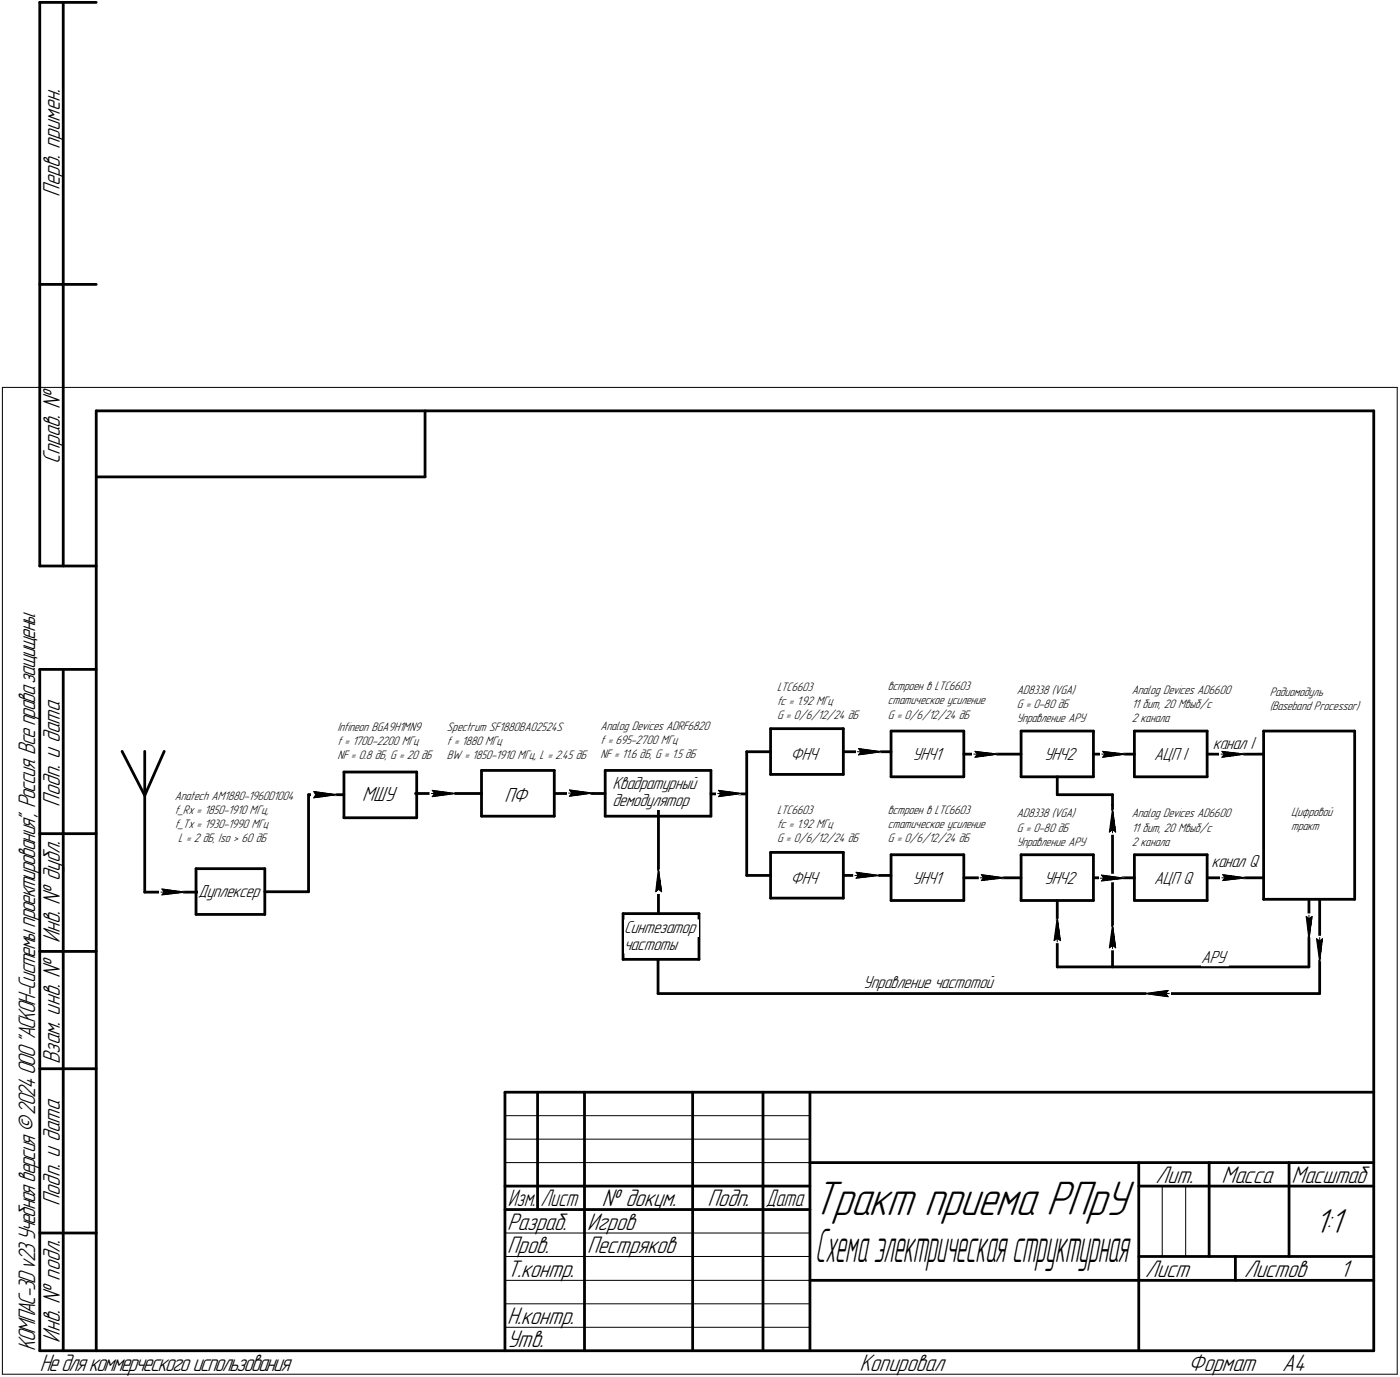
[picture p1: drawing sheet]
<svg xmlns="http://www.w3.org/2000/svg" width="298mm" height="293mm" viewBox="0 0 298 293" stroke-linecap="round" stroke-linejoin="round" font-family="sans-serif">
<defs><g id="words">
<text font-size="10.9" x="173" y="258.5">Тракт приема РПрУ</text>
<text font-size="10.5" x="173.6" y="268.5">Схемаэлектрическаяструктурная</text>
<text font-size="7.8" x="279.9" y="262.5">1:1</text>
<g font-size="5.4">
<text x="12.8" y="41.9" transform="rotate(-90 12.8 41.9)">Перв. примен.</text>
<text x="12.8" y="98.8" transform="rotate(-90 12.8 98.8)">Справ. №</text>
<text x="12.8" y="171.7" transform="rotate(-90 12.8 171.7)">Подп. и дата</text>
<text x="12.8" y="200.8" transform="rotate(-90 12.8 200.8)">Инв. № дубл.</text>
<text x="12.8" y="226.6" transform="rotate(-90 12.8 226.6)">Взам. инв. №</text>
<text x="246.1" y="251.8">Лит.</text>
<text x="260.1" y="251.8">Масса</text>
<text x="275" y="251.8">Масштаб</text>
<text x="12.8" y="256.7" transform="rotate(-90 12.8 256.7)">Подп. и дата</text>
<text x="128.2" y="256.8">№ докум.</text>
<text x="150.6" y="256.8">Подп.</text>
<text x="108" y="261.8">Разраб.</text>
<text x="125" y="261.8">Игров</text>
<text x="108" y="266.8">Пров.</text>
<text x="125" y="266.8">Пестряков</text>
<text x="108" y="271.8">Т.контр.</text>
<text x="243.9" y="271.8">Лист</text>
<text x="264.9" y="271.8">Листов</text>
<text x="285.4" y="271.8">1</text>
<text x="108" y="281.8">Н.контр.</text>
<text x="7.5" y="287.5" transform="rotate(-90 7.5 287.5)">КОМПАС-3Dv23Учебнаяверсия©2024ООО&quot;АСКОН-Системыпроектирования&quot;, Россия. Всеправазащищены.</text>
<text x="12.8" y="285.8" transform="rotate(-90 12.8 285.8)">Инв. № подл.</text>
<text x="108" y="286.8">Утв.</text>
<text x="8.5" y="291.7">Недлякоммерческогоиспользования</text>
<text x="183" y="291.8">Копировал</text>
<text x="253" y="291.8">Формат</text>
<text x="273" y="291.8">A4</text>
</g>
<g font-size="5.3">
<text x="108.1" y="256.8">Изм.</text>
<text x="115.1" y="256.8">Лист</text>
<text x="163.1" y="256.8">Дата</text>
</g>
<g font-size="4.6">
<text x="77.1" y="170.6">МШУ</text>
<text x="107.4" y="170.7">ПФ</text>
</g>
<g font-size="4">
<text x="168.3" y="161.8">ФНЧ</text>
<text x="194.3" y="161.8">УНЧ1</text>
<text x="222.3" y="161.8">УНЧ2</text>
<text x="245.8" y="161.8">АЦП I</text>
<text x="258.3" y="159.3">канал I</text>
<text x="130.4" y="168">Квадратурный</text>
<text x="130.4" y="171.6">демодулятор</text>
<text x="258" y="184.7">канал Q</text>
<text x="42.2" y="190.9">Дуплексер</text>
<text x="168.3" y="188.2">ФНЧ</text>
<text x="194.3" y="188.2">УНЧ1</text>
<text x="222.3" y="188.2">УНЧ2</text>
<text x="245.8" y="188.2">АЦП Q</text>
<text x="132.9" y="198.6">Синтезатор</text>
<text x="132.9" y="202.2">частоты</text>
<text x="255.7" y="204.9">АРУ</text>
<text x="183.8" y="210.3">Управление частотой</text>
</g>
<g font-size="2.8">
<text x="165.5" y="147">LTC6603</text>
<text x="189" y="147">встроен в LTC6603</text>
<text x="189" y="150">статическое усиление</text>
<text x="216.5" y="147.7">AD8338 (VGA)</text>
<text x="241" y="147.7">Analog Devices AD6600</text>
<text x="270.4" y="148.1">Радиомодуль</text>
<text x="71.8" y="155.7">Infineon BGA9H1MN9</text>
<text x="95.2" y="155.6">Spectrum SF1880BA02524S</text>
<text x="127.9" y="155.4">Analog Devices ADRF6820</text>
<text x="165.5" y="150">fc = 1.92 МГц</text>
<text x="165.5" y="153">G = 0/6/12/24 дБ</text>
<text x="189" y="153">G = 0/6/12/24 дБ</text>
<text x="216.5" y="150.7">G = 0-80 дБ</text>
<text x="216.5" y="153.7">Управление АРУ</text>
<text x="241" y="150.7">11 бит, 20 Мвыб/с</text>
<text x="241" y="153.7">2 канала</text>
<text x="270.4" y="151.1">(Baseband Processor)</text>
<text x="71.8" y="158.7">f = 1700-2200 МГц</text>
<text x="71.8" y="161.7">NF = 0.8 дБ, G = 20 дБ</text>
<text x="95.2" y="158.6">f = 1880 МГц</text>
<text x="95.2" y="161.6">BW = 1850-1910 МГц, L = 2.45 дБ</text>
<text x="127.9" y="158.4">f = 695-2700 МГц</text>
<text x="127.9" y="161.4">NF = 11.6 дБ, G = 1.5 дБ</text>
<text x="37.2" y="170.2">Anatech AM1880-1960D1004</text>
<text x="37.2" y="173.2">f_Rx = 1850-1910 МГц,</text>
<text x="165.5" y="173.3">LTC6603</text>
<text x="189" y="173.3">встроен в LTC6603</text>
<text x="274.9" y="173.7">Цифровой</text>
<text x="37.2" y="176.2">f_Tx = 1930-1990 МГц</text>
<text x="38" y="179.2">L = 2 дБ, Iso &gt; 60 дБ</text>
<text x="165.5" y="176.3">fc = 1.92 МГц</text>
<text x="165.5" y="179.3">G = 0/6/12/24 дБ</text>
<text x="189" y="176.3">статическое усиление</text>
<text x="189" y="179.3">G = 0/6/12/24 дБ</text>
<text x="216.5" y="174">AD8338 (VGA)</text>
<text x="216.5" y="177">G = 0-80 дБ</text>
<text x="241" y="174">Analog Devices AD6600</text>
<text x="241" y="177">11 бит, 20 Мвыб/с</text>
<text x="274.9" y="176.7">тракт</text>
<text x="216.5" y="180">Управление АРУ</text>
<text x="241" y="180">2 канала</text>
</g>
</g></defs>
<g fill="none" stroke="#000" stroke-width=".59">
<path d="M8.5 .5v120zM8.5 .5h12zM13.5 .5v120zM8.5 60.5h12zM20.5 87.5v200zM20.5 87.5h272zM90.5 87.5v14zM292.5 87.5v200zM20.5 101.5h70zM8.5 120.5h12zM8.5 142.5v145zM8.5 142.5h12z"/>
<path d="M13.5 142.5v145zM26 159.9l4.8 9.4zM30.8 159.9v30zM35 159.9l-4.2 9.4zM164.1 155.1h15.5zM164.1 155.1v9.7zM179.6 155.1v9.7zM189.7 155.6h15.5zM189.7 155.6v9.8zM205.2 155.6v9.8zM217.4 155.6h15.4zM217.4 155.6v9.8z"/>
<path d="M232.8 155.6v9.8zM241.6 155.6h15.4zM241.6 155.6v9.8zM257 155.6v9.8zM269.1 155.6h19.4zM269.1 155.6v35.8zM288.5 155.6v35.8zM8.5 177.5h12zM65.7 169.2h7.5zM65.7 169.2v20.6zM73.2 164.3h15.5zM73.2 174.1h15.5z"/>
<path d="M73.2 164.3v9.8zM88.5 168.9h14zM88.7 164.3v9.8zM102.5 164h15.5zM102.5 173.7h15.5zM102.5 164v9.7zM118 164v9.7zM118 168.9h10.9zM128.9 164h22.5zM128.9 173.7h22.5zM128.9 164v9.7zM140.2 172.4v22.1z"/>
<path d="M151.4 164v9.7zM151.4 169h7.6zM159 160v8.9zM159 160h5.1zM159 168.9v17.5zM164.1 164.8h15.5zM179.6 160h10.1zM189.7 165.4h15.5zM205.2 160.5h12.2zM217.4 165.4h15.4zM225.1 169.2h11.8zM225.1 165.4v3.8z"/>
<path d="M232.8 160.5h8.8zM236.9 171.4v34.4zM236.9 169.2v2.2zM241.6 165.4h15.4zM257 160.5h12.1zM30.8 189.9h11.4zM41.7 184.9h14.7zM41.7 194.6h14.7zM41.7 184.9v9.7zM56.4 184.9v9.7zM56.4 189.8h9.3zM132.7 194.5h16.1z"/>
<path d="M132.7 194.5v9.7zM148.8 194.5v9.7zM159 186.4h5.1zM164.1 181.4h15.5zM164.1 191.2h15.5zM164.1 181.4v9.8zM179.6 181.4v9.8zM179.6 186.4h10.1zM189.7 181.9h15.5zM189.7 191.7h15.5zM189.7 181.9v9.8zM205.2 181.9v9.8z"/>
<path d="M205.2 186.9h12.2zM217.4 181.9h15.4zM217.4 191.7h15.4zM217.4 181.9v9.8zM225.1 191.7v14.1zM232.8 181.9v9.8zM232.8 186.9h8.8zM241.6 181.9h15.4zM241.6 191.7h15.4zM241.6 181.9v9.8zM257 181.9v9.8zM257 186.9h12.1z"/>
<path d="M269.1 191.4h19.4zM278.7 191.4v14.4zM281 191.4v20.1zM8.5 202.5h12zM132.7 204.2h16.1zM140.1 211.5h140.9zM140.1 204.2v7.3zM225.1 205.8h53.6zM8.5 227.5h12zM107.5 232.5h185zM107.5 232.5v55zM114.5 232.5v25z"/>
<path d="M124.5 232.5v55zM147.5 232.5v55zM162.5 232.5v55zM172.5 232.5v55zM107.5 252.5h65zM107.5 257.5h65zM172.5 247.5h120zM242.5 247.5v40zM242.5 252.5h15zM257.5 247.5v20zM257.5 252.5h35zM274.5 247.5v20z"/>
<path d="M8.5 262.5h12zM172.5 272.5h70zM242.5 272.5h50zM242.5 267.5h50zM263.1 267.5v5zM8.5 287.5h12zM20.5 287.5h272z"/>
</g>
<g fill="#fff" stroke="#fff" stroke-width=".21">
<path d="M42.2 188.1h13.8zM42.2 188.2h13.8zM42.2 188.3h13.8zM42.2 188.4h13.8zM42.2 188.5h13.8zM42.2 188.6h13.8zM42.2 188.6h13.8zM42.2 188.7h13.8zM42.2 188.8h13.8zM42.2 188.9h13.8zM42.2 189h13.8zM42.2 189.1h13.8zM42.2 189.1h13.8zM42.2 189.2h13.8zM42.2 189.3h13.8zM42.2 189.4h13.8zM42.2 189.5h13.8zM42.2 189.6h13.8zM42.2 189.7h13.8zM42.2 189.7h13.8zM42.2 189.8h13.8zM42.2 189.9h13.8zM42.2 190h13.8zM42.2 190.1h13.8zM42.2 190.2h13.8zM42.2 190.2h13.8zM42.2 190.3h13.8zM42.2 190.4h13.8zM42.2 190.5h13.8zM42.2 190.6h13.8zM42.2 190.7h13.8zM42.2 190.8h13.8zM42.2 190.8h13.8zM42.2 190.9h13.8zM42.2 191h13.8zM42.2 191.1h13.8zM42.2 191.2h13.8zM42.2 191.3h13.8zM42.2 191.3h13.8zM42.2 191.4h13.8zM42.2 191.5h13.8zM42.2 191.6h13.8z"/>
<path d="M37.2 168.2h25.9zM37.2 168.3h25.9zM37.2 168.4h25.9zM37.2 168.5h25.9zM37.2 168.6h25.9zM37.2 168.7h25.9zM37.2 168.7h25.9zM37.2 168.8h25.9zM37.2 168.9h25.9zM37.2 169h25.9zM37.2 169.1h25.9zM37.2 169.2h25.9zM37.2 169.2h25.9zM37.2 169.3h25.9zM37.2 169.4h25.9zM37.2 169.5h25.9zM37.2 169.6h25.9zM37.2 169.7h25.9zM37.2 169.8h25.9zM37.2 169.8h25.9zM37.2 169.9h25.9zM37.2 170h25.9zM37.2 170.1h25.9zM37.2 170.2h25.9zM37.2 170.3h25.9zM37.2 170.3h25.9zM37.2 170.4h25.9zM37.2 170.5h25.9zM37.2 170.6h25.9zM37.2 170.7h25.9z"/>
<path d="M37.2 171.2h21.3zM37.2 171.3h21.3zM37.2 171.4h21.3zM37.2 171.4h21.3zM37.2 171.5h21.3zM37.2 171.6h21.3zM37.2 171.7h21.3zM37.2 171.8h21.3zM37.2 171.9h21.3zM37.2 172h21.3zM37.2 172h21.3zM37.2 172.1h21.3zM37.2 172.2h21.3zM37.2 172.3h21.3zM37.2 172.4h21.3zM37.2 172.5h21.3zM37.2 172.6h21.3zM37.2 172.6h21.3zM37.2 172.7h21.3zM37.2 172.8h21.3zM37.2 172.9h21.3zM37.2 173h21.3zM37.2 173.1h21.3zM37.2 173.1h21.3zM37.2 173.2h21.3zM37.2 173.3h21.3zM37.2 173.4h21.3zM37.2 173.5h21.3zM37.2 173.6h21.3zM37.2 173.7h21.3zM37.2 173.7h21.3z"/>
<path d="M37.2 174.2h20.5zM37.2 174.3h20.5zM37.2 174.4h20.5zM37.2 174.5h20.5zM37.2 174.6h20.5zM37.2 174.7h20.5zM37.2 174.8h20.5zM37.2 174.8h20.5zM37.2 174.9h20.5zM37.2 175h20.5zM37.2 175.1h20.5zM37.2 175.2h20.5zM37.2 175.3h20.5zM37.2 175.3h20.5zM37.2 175.4h20.5zM37.2 175.5h20.5zM37.2 175.6h20.5zM37.2 175.7h20.5zM37.2 175.8h20.5zM37.2 175.9h20.5zM37.2 175.9h20.5zM37.2 176h20.5zM37.2 176.1h20.5zM37.2 176.2h20.5zM37.2 176.3h20.5zM37.2 176.4h20.5zM37.2 176.4h20.5zM37.2 176.5h20.5zM37.2 176.6h20.5zM37.2 176.7h20.5z"/>
<path d="M37.2 177.2h20zM37.2 177.3h20zM37.2 177.4h20zM37.2 177.5h20zM37.2 177.5h20zM37.2 177.6h20zM37.2 177.7h20zM37.2 177.8h20zM37.2 177.9h20zM37.2 178h20zM37.2 178.1h20zM37.2 178.1h20zM37.2 178.2h20zM37.2 178.3h20zM37.2 178.4h20zM37.2 178.5h20zM37.2 178.6h20zM37.2 178.6h20zM37.2 178.7h20zM37.2 178.8h20zM37.2 178.9h20zM37.2 179h20zM37.2 179.1h20zM37.2 179.2h20zM37.2 179.2h20zM37.2 179.3h20zM37.2 179.4h20zM37.2 179.5h20zM37.2 179.6h20zM37.2 179.7h20zM37.2 179.7h20z"/>
<path d="M71.8 153.7h19zM71.8 153.8h19zM71.8 153.8h19zM71.8 153.9h19zM71.8 154h19zM71.8 154.1h19zM71.8 154.2h19zM71.8 154.3h19zM71.8 154.3h19zM71.8 154.4h19zM71.8 154.5h19zM71.8 154.6h19zM71.8 154.7h19zM71.8 154.8h19zM71.8 154.9h19zM71.8 154.9h19zM71.8 155h19zM71.8 155.1h19zM71.8 155.2h19zM71.8 155.3h19zM71.8 155.4h19zM71.8 155.4h19zM71.8 155.5h19zM71.8 155.6h19zM71.8 155.7h19zM71.8 155.8h19zM71.8 155.9h19zM71.8 156h19zM71.8 156h19zM71.8 156.1h19z"/>
<path d="M71.8 156.6h17.9zM71.8 156.7h17.9zM71.8 156.8h17.9zM71.8 156.9h17.9zM71.8 157h17.9zM71.8 157.1h17.9zM71.8 157.1h17.9zM71.8 157.2h17.9zM71.8 157.3h17.9zM71.8 157.4h17.9zM71.8 157.5h17.9zM71.8 157.6h17.9zM71.8 157.6h17.9zM71.8 157.7h17.9zM71.8 157.8h17.9zM71.8 157.9h17.9zM71.8 158h17.9zM71.8 158.1h17.9zM71.8 158.2h17.9zM71.8 158.2h17.9zM71.8 158.3h17.9zM71.8 158.4h17.9zM71.8 158.5h17.9zM71.8 158.6h17.9zM71.8 158.7h17.9zM71.8 158.7h17.9zM71.8 158.8h17.9zM71.8 158.9h17.9zM71.8 159h17.9zM71.8 159.1h17.9zM71.8 159.2h17.9z"/>
<path d="M71.8 159.7h20.7zM71.8 159.8h20.7zM71.8 159.9h20.7zM71.8 159.9h20.7zM71.8 160h20.7zM71.8 160.1h20.7zM71.8 160.2h20.7zM71.8 160.3h20.7zM71.8 160.4h20.7zM71.8 160.4h20.7zM71.8 160.5h20.7zM71.8 160.6h20.7zM71.8 160.7h20.7zM71.8 160.8h20.7zM71.8 160.9h20.7zM71.8 161h20.7zM71.8 161h20.7zM71.8 161.1h20.7zM71.8 161.2h20.7zM71.8 161.3h20.7zM71.8 161.4h20.7zM71.8 161.5h20.7zM71.8 161.5h20.7zM71.8 161.6h20.7zM71.8 161.7h20.7zM71.8 161.8h20.7zM71.8 161.9h20.7zM71.8 162h20.7zM71.8 162.1h20.7zM71.8 162.1h20.7z"/>
<path d="M95.2 153.6h25.9zM95.2 153.7h25.9zM95.2 153.8h25.9zM95.2 153.8h25.9zM95.2 153.9h25.9zM95.2 154h25.9zM95.2 154.1h25.9zM95.2 154.2h25.9zM95.2 154.3h25.9zM95.2 154.3h25.9zM95.2 154.4h25.9zM95.2 154.5h25.9zM95.2 154.6h25.9zM95.2 154.7h25.9zM95.2 154.8h25.9zM95.2 154.9h25.9zM95.2 154.9h25.9zM95.2 155h25.9zM95.2 155.1h25.9zM95.2 155.2h25.9zM95.2 155.3h25.9zM95.2 155.4h25.9zM95.2 155.4h25.9zM95.2 155.5h25.9zM95.2 155.6h25.9zM95.2 155.7h25.9zM95.2 155.8h25.9zM95.2 155.9h25.9zM95.2 156h25.9zM95.2 156h25.9z"/>
<path d="M95.2 156.5h13.1zM95.2 156.6h13.1zM95.2 156.7h13.1zM95.2 156.8h13.1zM95.2 156.9h13.1zM95.2 157h13.1zM95.2 157.1h13.1zM95.2 157.1h13.1zM95.2 157.2h13.1zM95.2 157.3h13.1zM95.2 157.4h13.1zM95.2 157.5h13.1zM95.2 157.6h13.1zM95.2 157.6h13.1zM95.2 157.7h13.1zM95.2 157.8h13.1zM95.2 157.9h13.1zM95.2 158h13.1zM95.2 158.1h13.1zM95.2 158.2h13.1zM95.2 158.2h13.1zM95.2 158.3h13.1zM95.2 158.4h13.1zM95.2 158.5h13.1zM95.2 158.6h13.1zM95.2 158.7h13.1zM95.2 158.7h13.1zM95.2 158.8h13.1zM95.2 158.9h13.1zM95.2 159h13.1zM95.2 159.1h13.1z"/>
<path d="M95.2 159.6h30.2zM95.2 159.7h30.2zM95.2 159.8h30.2zM95.2 159.9h30.2zM95.2 159.9h30.2zM95.2 160h30.2zM95.2 160.1h30.2zM95.2 160.2h30.2zM95.2 160.3h30.2zM95.2 160.4h30.2zM95.2 160.4h30.2zM95.2 160.5h30.2zM95.2 160.6h30.2zM95.2 160.7h30.2zM95.2 160.8h30.2zM95.2 160.9h30.2zM95.2 161h30.2zM95.2 161h30.2zM95.2 161.1h30.2zM95.2 161.2h30.2zM95.2 161.3h30.2zM95.2 161.4h30.2zM95.2 161.5h30.2zM95.2 161.5h30.2zM95.2 161.6h30.2zM95.2 161.7h30.2zM95.2 161.8h30.2zM95.2 161.9h30.2zM95.2 162h30.2zM95.2 162.1h30.2z"/>
<path d="M77 167.2h7.8zM77 167.3h7.8zM77 167.4h7.8zM77 167.5h7.8zM77 167.6h7.8zM77 167.6h7.8zM77 167.7h7.8zM77 167.8h7.8zM77 167.9h7.8zM77 168h7.8zM77 168.1h7.8zM77 168.1h7.8zM77 168.2h7.8zM77 168.3h7.8zM77 168.4h7.8zM77 168.5h7.8zM77 168.6h7.8zM77 168.7h7.8zM77 168.7h7.8zM77 168.8h7.8zM77 168.9h7.8zM77 169h7.8zM77 169.1h7.8zM77 169.2h7.8zM77 169.2h7.8zM77 169.3h7.8zM77 169.4h7.8zM77 169.5h7.8zM77 169.6h7.8zM77 169.7h7.8zM77 169.8h7.8zM77 169.8h7.8zM77 169.9h7.8zM77 170h7.8zM77 170.1h7.8zM77 170.2h7.8zM77 170.3h7.8zM77 170.3h7.8zM77 170.4h7.8zM77 170.5h7.8zM77 170.6h7.8zM77 170.7h7.8zM77 170.8h7.8zM77 170.9h7.8zM77 170.9h7.8zM77 171h7.8zM77 171.1h7.8zM77 171.2h7.8zM77 171.3h7.8zM77 171.4h7.8z"/>
<path d="M107.4 167.4h5.8zM107.4 167.5h5.8zM107.4 167.6h5.8zM107.4 167.6h5.8zM107.4 167.7h5.8zM107.4 167.8h5.8zM107.4 167.9h5.8zM107.4 168h5.8zM107.4 168.1h5.8zM107.4 168.1h5.8zM107.4 168.2h5.8zM107.4 168.3h5.8zM107.4 168.4h5.8zM107.4 168.5h5.8zM107.4 168.6h5.8zM107.4 168.7h5.8zM107.4 168.7h5.8zM107.4 168.8h5.8zM107.4 168.9h5.8zM107.4 169h5.8zM107.4 169.1h5.8zM107.4 169.2h5.8zM107.4 169.2h5.8zM107.4 169.3h5.8zM107.4 169.4h5.8zM107.4 169.5h5.8zM107.4 169.6h5.8zM107.4 169.7h5.8zM107.4 169.8h5.8zM107.4 169.8h5.8zM107.4 169.9h5.8zM107.4 170h5.8zM107.4 170.1h5.8zM107.4 170.2h5.8zM107.4 170.3h5.8zM107.4 170.3h5.8zM107.4 170.4h5.8zM107.4 170.5h5.8zM107.4 170.6h5.8zM107.4 170.7h5.8zM107.4 170.8h5.8zM107.4 170.9h5.8zM107.4 170.9h5.8zM107.4 171h5.8zM107.4 171.1h5.8zM107.4 171.2h5.8zM107.4 171.3h5.8zM107.4 171.4h5.8zM107.4 171.4h5.8zM107.4 171.5h5.8zM107.4 171.6h5.8z"/>
<path d="M130.4 165.3h19.6zM130.4 165.4h19.6zM130.4 165.4h19.6zM130.4 165.5h19.6zM130.4 165.6h19.6zM130.4 165.7h19.6zM130.4 165.8h19.6zM130.4 165.9h19.6zM130.4 165.9h19.6zM130.4 166h19.6zM130.4 166.1h19.6zM130.4 166.2h19.6zM130.4 166.3h19.6zM130.4 166.4h19.6zM130.4 166.5h19.6zM130.4 166.5h19.6zM130.4 166.6h19.6zM130.4 166.7h19.6zM130.4 166.8h19.6zM130.4 166.9h19.6zM130.4 167h19.6zM130.4 167h19.6zM130.4 167.1h19.6zM130.4 167.2h19.6zM130.4 167.3h19.6zM130.4 167.4h19.6zM130.4 167.5h19.6zM130.4 167.6h19.6zM130.4 167.6h19.6zM130.4 167.7h19.6zM130.4 167.8h19.6zM130.4 167.9h19.6zM130.4 168h19.6zM130.4 168.1h19.6zM130.4 168.1h19.6zM130.4 168.2h19.6zM130.4 168.3h19.6zM130.4 168.4h19.6zM130.4 168.5h19.6zM130.4 168.6h19.6zM130.4 168.7h19.6zM130.4 168.7h19.6z"/>
<path d="M130.4 168.8h17zM130.4 168.9h17zM130.4 169h17zM130.4 169.1h17zM130.4 169.2h17zM130.4 169.2h17zM130.4 169.3h17zM130.4 169.4h17zM130.4 169.5h17zM130.4 169.6h17zM130.4 169.7h17zM130.4 169.8h17zM130.4 169.8h17zM130.4 169.9h17zM130.4 170h17zM130.4 170.1h17zM130.4 170.2h17zM130.4 170.3h17zM130.4 170.3h17zM130.4 170.4h17zM130.4 170.5h17zM130.4 170.6h17zM130.4 170.7h17zM130.4 170.8h17zM130.4 170.9h17zM130.4 170.9h17zM130.4 171h17zM130.4 171.1h17zM130.4 171.2h17zM130.4 171.3h17zM130.4 171.4h17zM130.4 171.4h17zM130.4 171.5h17zM130.4 171.6h17zM130.4 171.7h17zM130.4 171.8h17zM130.4 171.9h17zM130.4 172h17zM130.4 172h17zM130.4 172.1h17zM130.4 172.2h17zM130.4 172.3h17z"/>
<path d="M168.3 159h6.5zM168.3 159.1h6.5zM168.3 159.2h6.5zM168.3 159.3h6.5zM168.3 159.3h6.5zM168.3 159.4h6.5zM168.3 159.5h6.5zM168.3 159.6h6.5zM168.3 159.7h6.5zM168.3 159.8h6.5zM168.3 159.9h6.5zM168.3 159.9h6.5zM168.3 160h6.5zM168.3 160.1h6.5zM168.3 160.2h6.5zM168.3 160.3h6.5zM168.3 160.4h6.5zM168.3 160.4h6.5zM168.3 160.5h6.5zM168.3 160.6h6.5zM168.3 160.7h6.5zM168.3 160.8h6.5zM168.3 160.9h6.5zM168.3 161h6.5zM168.3 161h6.5zM168.3 161.1h6.5zM168.3 161.2h6.5zM168.3 161.3h6.5zM168.3 161.4h6.5zM168.3 161.5h6.5zM168.3 161.5h6.5zM168.3 161.6h6.5zM168.3 161.7h6.5zM168.3 161.8h6.5zM168.3 161.9h6.5zM168.3 162h6.5zM168.3 162.1h6.5zM168.3 162.1h6.5zM168.3 162.2h6.5zM168.3 162.3h6.5zM168.3 162.4h6.5zM168.3 162.5h6.5zM168.3 162.6h6.5z"/>
<path d="M127.8 153.3h24.6zM127.8 153.4h24.6zM127.8 153.5h24.6zM127.8 153.6h24.6zM127.8 153.7h24.6zM127.8 153.8h24.6zM127.8 153.8h24.6zM127.8 153.9h24.6zM127.8 154h24.6zM127.8 154.1h24.6zM127.8 154.2h24.6zM127.8 154.3h24.6zM127.8 154.3h24.6zM127.8 154.4h24.6zM127.8 154.5h24.6zM127.8 154.6h24.6zM127.8 154.7h24.6zM127.8 154.8h24.6zM127.8 154.9h24.6zM127.8 154.9h24.6zM127.8 155h24.6zM127.8 155.1h24.6zM127.8 155.2h24.6zM127.8 155.3h24.6zM127.8 155.4h24.6zM127.8 155.4h24.6zM127.8 155.5h24.6zM127.8 155.6h24.6zM127.8 155.7h24.6zM127.8 155.8h24.6zM127.8 155.9h24.6z"/>
<path d="M127.8 156.4h17.1zM127.8 156.5h17.1zM127.8 156.5h17.1zM127.8 156.6h17.1zM127.8 156.7h17.1zM127.8 156.8h17.1zM127.8 156.9h17.1zM127.8 157h17.1zM127.8 157.1h17.1zM127.8 157.1h17.1zM127.8 157.2h17.1zM127.8 157.3h17.1zM127.8 157.4h17.1zM127.8 157.5h17.1zM127.8 157.6h17.1zM127.8 157.6h17.1zM127.8 157.7h17.1zM127.8 157.8h17.1zM127.8 157.9h17.1zM127.8 158h17.1zM127.8 158.1h17.1zM127.8 158.2h17.1zM127.8 158.2h17.1zM127.8 158.3h17.1zM127.8 158.4h17.1zM127.8 158.5h17.1zM127.8 158.6h17.1zM127.8 158.7h17.1zM127.8 158.7h17.1zM127.8 158.8h17.1z"/>
<path d="M127.8 159.3h21zM127.8 159.4h21zM127.8 159.5h21zM127.8 159.6h21zM127.8 159.7h21zM127.8 159.8h21zM127.8 159.9h21zM127.8 159.9h21zM127.8 160h21zM127.8 160.1h21zM127.8 160.2h21zM127.8 160.3h21zM127.8 160.4h21zM127.8 160.4h21zM127.8 160.5h21zM127.8 160.6h21zM127.8 160.7h21zM127.8 160.8h21zM127.8 160.9h21zM127.8 161h21zM127.8 161h21zM127.8 161.1h21zM127.8 161.2h21zM127.8 161.3h21zM127.8 161.4h21zM127.8 161.5h21zM127.8 161.5h21zM127.8 161.6h21zM127.8 161.7h21zM127.8 161.8h21zM127.8 161.9h21z"/>
<path d="M194.3 159h6.8zM194.3 159.1h6.8zM194.3 159.2h6.8zM194.3 159.3h6.8zM194.3 159.3h6.8zM194.3 159.4h6.8zM194.3 159.5h6.8zM194.3 159.6h6.8zM194.3 159.7h6.8zM194.3 159.8h6.8zM194.3 159.9h6.8zM194.3 159.9h6.8zM194.3 160h6.8zM194.3 160.1h6.8zM194.3 160.2h6.8zM194.3 160.3h6.8zM194.3 160.4h6.8zM194.3 160.4h6.8zM194.3 160.5h6.8zM194.3 160.6h6.8zM194.3 160.7h6.8zM194.3 160.8h6.8zM194.3 160.9h6.8zM194.3 161h6.8zM194.3 161h6.8zM194.3 161.1h6.8zM194.3 161.2h6.8zM194.3 161.3h6.8zM194.3 161.4h6.8zM194.3 161.5h6.8zM194.3 161.5h6.8zM194.3 161.6h6.8zM194.3 161.7h6.8zM194.3 161.8h6.8zM194.3 161.9h6.8zM194.3 162h6.8zM194.3 162.1h6.8zM194.3 162.1h6.8zM194.3 162.2h6.8zM194.3 162.3h6.8zM194.3 162.4h6.8zM194.3 162.5h6.8zM194.3 162.6h6.8z"/>
<path d="M245.8 159h7.6zM245.8 159.1h7.6zM245.8 159.2h7.6zM245.8 159.3h7.6zM245.8 159.3h7.6zM245.8 159.4h7.6zM245.8 159.5h7.6zM245.8 159.6h7.6zM245.8 159.7h7.6zM245.8 159.8h7.6zM245.8 159.9h7.6zM245.8 159.9h7.6zM245.8 160h7.6zM245.8 160.1h7.6zM245.8 160.2h7.6zM245.8 160.3h7.6zM245.8 160.4h7.6zM245.8 160.4h7.6zM245.8 160.5h7.6zM245.8 160.6h7.6zM245.8 160.7h7.6zM245.8 160.8h7.6zM245.8 160.9h7.6zM245.8 161h7.6zM245.8 161h7.6zM245.8 161.1h7.6zM245.8 161.2h7.6zM245.8 161.3h7.6zM245.8 161.4h7.6zM245.8 161.5h7.6zM245.8 161.5h7.6zM245.8 161.6h7.6zM245.8 161.7h7.6zM245.8 161.8h7.6zM245.8 161.9h7.6zM245.8 162h7.6zM245.8 162.1h7.6zM245.8 162.1h7.6zM245.8 162.2h7.6zM245.8 162.3h7.6zM245.8 162.4h7.6zM245.8 162.5h7.6zM245.8 162.6h7.6z"/>
<path d="M165.4 145h8.9zM165.4 145.1h8.9zM165.4 145.2h8.9zM165.4 145.3h8.9zM165.4 145.4h8.9zM165.4 145.5h8.9zM165.4 145.5h8.9zM165.4 145.6h8.9zM165.4 145.7h8.9zM165.4 145.8h8.9zM165.4 145.9h8.9zM165.4 146h8.9zM165.4 146h8.9zM165.4 146.1h8.9zM165.4 146.2h8.9zM165.4 146.3h8.9zM165.4 146.4h8.9zM165.4 146.5h8.9zM165.4 146.6h8.9zM165.4 146.6h8.9zM165.4 146.7h8.9zM165.4 146.8h8.9zM165.4 146.9h8.9zM165.4 147h8.9zM165.4 147.1h8.9zM165.4 147.2h8.9zM165.4 147.2h8.9zM165.4 147.3h8.9zM165.4 147.4h8.9zM165.4 147.5h8.9z"/>
<path d="M165.4 148h12.7zM165.4 148.1h12.7zM165.4 148.2h12.7zM165.4 148.3h12.7zM165.4 148.3h12.7zM165.4 148.4h12.7zM165.4 148.5h12.7zM165.4 148.6h12.7zM165.4 148.7h12.7zM165.4 148.8h12.7zM165.4 148.8h12.7zM165.4 148.9h12.7zM165.4 149h12.7zM165.4 149.1h12.7zM165.4 149.2h12.7zM165.4 149.3h12.7zM165.4 149.4h12.7zM165.4 149.4h12.7zM165.4 149.5h12.7zM165.4 149.6h12.7zM165.4 149.7h12.7zM165.4 149.8h12.7zM165.4 149.9h12.7zM165.4 149.9h12.7zM165.4 150h12.7zM165.4 150.1h12.7zM165.4 150.2h12.7zM165.4 150.3h12.7zM165.4 150.4h12.7zM165.4 150.5h12.7z"/>
<path d="M165.4 151h18zM165.4 151.1h18zM165.4 151.2h18zM165.4 151.3h18zM165.4 151.4h18zM165.4 151.5h18zM165.4 151.6h18zM165.4 151.6h18zM165.4 151.7h18zM165.4 151.8h18zM165.4 151.9h18zM165.4 152h18zM165.4 152.1h18zM165.4 152.1h18zM165.4 152.2h18zM165.4 152.3h18zM165.4 152.4h18zM165.4 152.5h18zM165.4 152.6h18zM165.4 152.7h18zM165.4 152.7h18zM165.4 152.8h18zM165.4 152.9h18zM165.4 153h18zM165.4 153.1h18zM165.4 153.2h18zM165.4 153.2h18zM165.4 153.3h18zM165.4 153.4h18zM165.4 153.5h18z"/>
<path d="M241 145.7h22.3zM241 145.8h22.3zM241 145.9h22.3zM241 146h22.3zM241 146h22.3zM241 146.1h22.3zM241 146.2h22.3zM241 146.3h22.3zM241 146.4h22.3zM241 146.5h22.3zM241 146.6h22.3zM241 146.6h22.3zM241 146.7h22.3zM241 146.8h22.3zM241 146.9h22.3zM241 147h22.3zM241 147.1h22.3zM241 147.2h22.3zM241 147.2h22.3zM241 147.3h22.3zM241 147.4h22.3zM241 147.5h22.3zM241 147.6h22.3zM241 147.7h22.3zM241 147.7h22.3zM241 147.8h22.3zM241 147.9h22.3zM241 148h22.3zM241 148.1h22.3zM241 148.2h22.3z"/>
<path d="M241 148.7h17.6zM241 148.8h17.6zM241 148.8h17.6zM241 148.9h17.6zM241 149h17.6zM241 149.1h17.6zM241 149.2h17.6zM241 149.3h17.6zM241 149.4h17.6zM241 149.4h17.6zM241 149.5h17.6zM241 149.6h17.6zM241 149.7h17.6zM241 149.8h17.6zM241 149.9h17.6zM241 149.9h17.6zM241 150h17.6zM241 150.1h17.6zM241 150.2h17.6zM241 150.3h17.6zM241 150.4h17.6zM241 150.5h17.6zM241 150.5h17.6zM241 150.6h17.6zM241 150.7h17.6zM241 150.8h17.6zM241 150.9h17.6zM241 151h17.6zM241 151h17.6zM241 151.1h17.6z"/>
<path d="M241 151.6h8.5zM241 151.7h8.5zM241 151.8h8.5zM241 151.9h8.5zM241 152h8.5zM241 152.1h8.5zM241 152.1h8.5zM241 152.2h8.5zM241 152.3h8.5zM241 152.4h8.5zM241 152.5h8.5zM241 152.6h8.5zM241 152.7h8.5zM241 152.7h8.5zM241 152.8h8.5zM241 152.9h8.5zM241 153h8.5zM241 153.1h8.5zM241 153.2h8.5zM241 153.2h8.5zM241 153.3h8.5zM241 153.4h8.5zM241 153.5h8.5zM241 153.6h8.5zM241 153.7h8.5zM241 153.8h8.5zM241 153.8h8.5zM241 153.9h8.5zM241 154h8.5zM241 154.1h8.5zM241 154.2h8.5z"/>
<path d="M274.9 171.6h9.4zM274.9 171.7h9.4zM274.9 171.8h9.4zM274.9 171.9h9.4zM274.9 172h9.4zM274.9 172h9.4zM274.9 172.1h9.4zM274.9 172.2h9.4zM274.9 172.3h9.4zM274.9 172.4h9.4zM274.9 172.5h9.4zM274.9 172.6h9.4zM274.9 172.6h9.4zM274.9 172.7h9.4zM274.9 172.8h9.4zM274.9 172.9h9.4zM274.9 173h9.4zM274.9 173.1h9.4zM274.9 173.1h9.4zM274.9 173.2h9.4zM274.9 173.3h9.4zM274.9 173.4h9.4zM274.9 173.5h9.4zM274.9 173.6h9.4zM274.9 173.7h9.4zM274.9 173.7h9.4zM274.9 173.8h9.4zM274.9 173.9h9.4zM274.9 174h9.4zM274.9 174.1h9.4zM274.9 174.2h9.4z"/>
<path d="M274.9 174.7h6.5zM274.9 174.8h6.5zM274.9 174.8h6.5zM274.9 174.9h6.5zM274.9 175h6.5zM274.9 175.1h6.5zM274.9 175.2h6.5zM274.9 175.3h6.5zM274.9 175.3h6.5zM274.9 175.4h6.5zM274.9 175.5h6.5zM274.9 175.6h6.5zM274.9 175.7h6.5zM274.9 175.8h6.5zM274.9 175.9h6.5zM274.9 175.9h6.5zM274.9 176h6.5zM274.9 176.1h6.5zM274.9 176.2h6.5zM274.9 176.3h6.5zM274.9 176.4h6.5zM274.9 176.4h6.5zM274.9 176.5h6.5zM274.9 176.6h6.5zM274.9 176.7h6.5zM274.9 176.8h6.5zM274.9 176.9h6.5zM274.9 177h6.5zM274.9 177h6.5zM274.9 177.1h6.5z"/>
<path d="M270.3 146.1h12zM270.3 146.2h12zM270.3 146.3h12zM270.3 146.4h12zM270.3 146.5h12zM270.3 146.6h12zM270.3 146.6h12zM270.3 146.7h12zM270.3 146.8h12zM270.3 146.9h12zM270.3 147h12zM270.3 147.1h12zM270.3 147.2h12zM270.3 147.2h12zM270.3 147.3h12zM270.3 147.4h12zM270.3 147.5h12zM270.3 147.6h12zM270.3 147.7h12zM270.3 147.7h12zM270.3 147.8h12zM270.3 147.9h12zM270.3 148h12zM270.3 148.1h12zM270.3 148.2h12zM270.3 148.3h12zM270.3 148.3h12zM270.3 148.4h12zM270.3 148.5h12zM270.3 148.6h12z"/>
<path d="M270.3 149.1h19.6zM270.3 149.2h19.6zM270.3 149.3h19.6zM270.3 149.4h19.6zM270.3 149.4h19.6zM270.3 149.5h19.6zM270.3 149.6h19.6zM270.3 149.7h19.6zM270.3 149.8h19.6zM270.3 149.9h19.6zM270.3 149.9h19.6zM270.3 150h19.6zM270.3 150.1h19.6zM270.3 150.2h19.6zM270.3 150.3h19.6zM270.3 150.4h19.6zM270.3 150.5h19.6zM270.3 150.5h19.6zM270.3 150.6h19.6zM270.3 150.7h19.6zM270.3 150.8h19.6zM270.3 150.9h19.6zM270.3 151h19.6zM270.3 151h19.6zM270.3 151.1h19.6zM270.3 151.2h19.6zM270.3 151.3h19.6zM270.3 151.4h19.6zM270.3 151.5h19.6zM270.3 151.6h19.6zM270.3 151.6h19.6z"/>
<path d="M258.2 156.5h9.5zM258.2 156.6h9.5zM258.2 156.7h9.5zM258.2 156.8h9.5zM258.2 156.9h9.5zM258.2 157h9.5zM258.2 157.1h9.5zM258.2 157.1h9.5zM258.2 157.2h9.5zM258.2 157.3h9.5zM258.2 157.4h9.5zM258.2 157.5h9.5zM258.2 157.6h9.5zM258.2 157.6h9.5zM258.2 157.7h9.5zM258.2 157.8h9.5zM258.2 157.9h9.5zM258.2 158h9.5zM258.2 158.1h9.5zM258.2 158.2h9.5zM258.2 158.2h9.5zM258.2 158.3h9.5zM258.2 158.4h9.5zM258.2 158.5h9.5zM258.2 158.6h9.5zM258.2 158.7h9.5zM258.2 158.7h9.5zM258.2 158.8h9.5zM258.2 158.9h9.5zM258.2 159h9.5zM258.2 159.1h9.5zM258.2 159.2h9.5zM258.2 159.3h9.5zM258.2 159.3h9.5zM258.2 159.4h9.5zM258.2 159.5h9.5zM258.2 159.6h9.5zM258.2 159.7h9.5zM258.2 159.8h9.5zM258.2 159.9h9.5zM258.2 159.9h9.5zM258.2 160h9.5z"/>
<path d="M258 181.9h10.6zM258 181.9h10.6zM258 182h10.6zM258 182.1h10.6zM258 182.2h10.6zM258 182.3h10.6zM258 182.4h10.6zM258 182.5h10.6zM258 182.5h10.6zM258 182.6h10.6zM258 182.7h10.6zM258 182.8h10.6zM258 182.9h10.6zM258 183h10.6zM258 183h10.6zM258 183.1h10.6zM258 183.2h10.6zM258 183.3h10.6zM258 183.4h10.6zM258 183.5h10.6zM258 183.6h10.6zM258 183.6h10.6zM258 183.7h10.6zM258 183.8h10.6zM258 183.9h10.6zM258 184h10.6zM258 184.1h10.6zM258 184.1h10.6zM258 184.2h10.6zM258 184.3h10.6zM258 184.4h10.6zM258 184.5h10.6zM258 184.6h10.6zM258 184.7h10.6zM258 184.7h10.6zM258 184.8h10.6zM258 184.9h10.6zM258 185h10.6zM258 185.1h10.6zM258 185.2h10.6zM258 185.3h10.6zM258 185.3h10.6z"/>
<path d="M255.8 202.1h5.8zM255.8 202.2h5.8zM255.8 202.3h5.8zM255.8 202.4h5.8zM255.8 202.4h5.8zM255.8 202.5h5.8zM255.8 202.6h5.8zM255.8 202.7h5.8zM255.8 202.8h5.8zM255.8 202.9h5.8zM255.8 202.9h5.8zM255.8 203h5.8zM255.8 203.1h5.8zM255.8 203.2h5.8zM255.8 203.3h5.8zM255.8 203.4h5.8zM255.8 203.5h5.8zM255.8 203.5h5.8zM255.8 203.6h5.8zM255.8 203.7h5.8zM255.8 203.8h5.8zM255.8 203.9h5.8zM255.8 204h5.8zM255.8 204h5.8zM255.8 204.1h5.8zM255.8 204.2h5.8zM255.8 204.3h5.8zM255.8 204.4h5.8zM255.8 204.5h5.8zM255.8 204.6h5.8zM255.8 204.6h5.8zM255.8 204.7h5.8zM255.8 204.8h5.8zM255.8 204.9h5.8zM255.8 205h5.8zM255.8 205.1h5.8zM255.8 205.1h5.8zM255.8 205.2h5.8zM255.8 205.3h5.8zM255.8 205.4h5.8zM255.8 205.5h5.8zM255.8 205.6h5.8z"/>
<path d="M183.8 207.5h28.4zM183.8 207.6h28.4zM183.8 207.7h28.4zM183.8 207.8h28.4zM183.8 207.9h28.4zM183.8 207.9h28.4zM183.8 208h28.4zM183.8 208.1h28.4zM183.8 208.2h28.4zM183.8 208.3h28.4zM183.8 208.4h28.4zM183.8 208.4h28.4zM183.8 208.5h28.4zM183.8 208.6h28.4zM183.8 208.7h28.4zM183.8 208.8h28.4zM183.8 208.9h28.4zM183.8 209h28.4zM183.8 209h28.4zM183.8 209.1h28.4zM183.8 209.2h28.4zM183.8 209.3h28.4zM183.8 209.4h28.4zM183.8 209.5h28.4zM183.8 209.5h28.4zM183.8 209.6h28.4zM183.8 209.7h28.4zM183.8 209.8h28.4zM183.8 209.9h28.4zM183.8 210h28.4zM183.8 210.1h28.4zM183.8 210.1h28.4zM183.8 210.2h28.4zM183.8 210.3h28.4zM183.8 210.4h28.4zM183.8 210.5h28.4zM183.8 210.6h28.4zM183.8 210.7h28.4zM183.8 210.7h28.4zM183.8 210.8h28.4zM183.8 210.9h28.4zM183.8 211h28.4z"/>
<path d="M189.1 144.9h18.8zM189.1 145h18.8zM189.1 145.1h18.8zM189.1 145.2h18.8zM189.1 145.3h18.8zM189.1 145.4h18.8zM189.1 145.5h18.8zM189.1 145.5h18.8zM189.1 145.6h18.8zM189.1 145.7h18.8zM189.1 145.8h18.8zM189.1 145.9h18.8zM189.1 146h18.8zM189.1 146h18.8zM189.1 146.1h18.8zM189.1 146.2h18.8zM189.1 146.3h18.8zM189.1 146.4h18.8zM189.1 146.5h18.8zM189.1 146.6h18.8zM189.1 146.6h18.8zM189.1 146.7h18.8zM189.1 146.8h18.8zM189.1 146.9h18.8zM189.1 147h18.8zM189.1 147.1h18.8zM189.1 147.2h18.8zM189.1 147.2h18.8zM189.1 147.3h18.8zM189.1 147.4h18.8z"/>
<path d="M189.1 147.9h21.2zM189.1 148h21.2zM189.1 148.1h21.2zM189.1 148.2h21.2zM189.1 148.3h21.2zM189.1 148.3h21.2zM189.1 148.4h21.2zM189.1 148.5h21.2zM189.1 148.6h21.2zM189.1 148.7h21.2zM189.1 148.8h21.2zM189.1 148.8h21.2zM189.1 148.9h21.2zM189.1 149h21.2zM189.1 149.1h21.2zM189.1 149.2h21.2zM189.1 149.3h21.2zM189.1 149.4h21.2zM189.1 149.4h21.2zM189.1 149.5h21.2zM189.1 149.6h21.2zM189.1 149.7h21.2zM189.1 149.8h21.2zM189.1 149.9h21.2zM189.1 149.9h21.2zM189.1 150h21.2zM189.1 150.1h21.2zM189.1 150.2h21.2zM189.1 150.3h21.2zM189.1 150.4h21.2zM189.1 150.5h21.2z"/>
<path d="M189.1 151h17.8zM189.1 151h17.8zM189.1 151.1h17.8zM189.1 151.2h17.8zM189.1 151.3h17.8zM189.1 151.4h17.8zM189.1 151.5h17.8zM189.1 151.6h17.8zM189.1 151.6h17.8zM189.1 151.7h17.8zM189.1 151.8h17.8zM189.1 151.9h17.8zM189.1 152h17.8zM189.1 152.1h17.8zM189.1 152.1h17.8zM189.1 152.2h17.8zM189.1 152.3h17.8zM189.1 152.4h17.8zM189.1 152.5h17.8zM189.1 152.6h17.8zM189.1 152.7h17.8zM189.1 152.7h17.8zM189.1 152.8h17.8zM189.1 152.9h17.8zM189.1 153h17.8zM189.1 153.1h17.8zM189.1 153.2h17.8zM189.1 153.2h17.8zM189.1 153.3h17.8zM189.1 153.4h17.8z"/>
<path d="M222.3 159h7.3zM222.3 159.1h7.3zM222.3 159.2h7.3zM222.3 159.3h7.3zM222.3 159.3h7.3zM222.3 159.4h7.3zM222.3 159.5h7.3zM222.3 159.6h7.3zM222.3 159.7h7.3zM222.3 159.8h7.3zM222.3 159.9h7.3zM222.3 159.9h7.3zM222.3 160h7.3zM222.3 160.1h7.3zM222.3 160.2h7.3zM222.3 160.3h7.3zM222.3 160.4h7.3zM222.3 160.4h7.3zM222.3 160.5h7.3zM222.3 160.6h7.3zM222.3 160.7h7.3zM222.3 160.8h7.3zM222.3 160.9h7.3zM222.3 161h7.3zM222.3 161h7.3zM222.3 161.1h7.3zM222.3 161.2h7.3zM222.3 161.3h7.3zM222.3 161.4h7.3zM222.3 161.5h7.3zM222.3 161.5h7.3zM222.3 161.6h7.3zM222.3 161.7h7.3zM222.3 161.8h7.3zM222.3 161.9h7.3zM222.3 162h7.3zM222.3 162.1h7.3zM222.3 162.1h7.3zM222.3 162.2h7.3zM222.3 162.3h7.3zM222.3 162.4h7.3zM222.3 162.5h7.3zM222.3 162.6h7.3z"/>
<path d="M216.5 145.7h12.9zM216.5 145.8h12.9zM216.5 145.9h12.9zM216.5 146h12.9zM216.5 146h12.9zM216.5 146.1h12.9zM216.5 146.2h12.9zM216.5 146.3h12.9zM216.5 146.4h12.9zM216.5 146.5h12.9zM216.5 146.6h12.9zM216.5 146.6h12.9zM216.5 146.7h12.9zM216.5 146.8h12.9zM216.5 146.9h12.9zM216.5 147h12.9zM216.5 147.1h12.9zM216.5 147.2h12.9zM216.5 147.2h12.9zM216.5 147.3h12.9zM216.5 147.4h12.9zM216.5 147.5h12.9zM216.5 147.6h12.9zM216.5 147.7h12.9zM216.5 147.7h12.9zM216.5 147.8h12.9zM216.5 147.9h12.9zM216.5 148h12.9zM216.5 148.1h12.9zM216.5 148.2h12.9z"/>
<path d="M216.5 148.7h11.6zM216.5 148.8h11.6zM216.5 148.8h11.6zM216.5 148.9h11.6zM216.5 149h11.6zM216.5 149.1h11.6zM216.5 149.2h11.6zM216.5 149.3h11.6zM216.5 149.4h11.6zM216.5 149.4h11.6zM216.5 149.5h11.6zM216.5 149.6h11.6zM216.5 149.7h11.6zM216.5 149.8h11.6zM216.5 149.9h11.6zM216.5 149.9h11.6zM216.5 150h11.6zM216.5 150.1h11.6zM216.5 150.2h11.6zM216.5 150.3h11.6zM216.5 150.4h11.6zM216.5 150.5h11.6zM216.5 150.5h11.6zM216.5 150.6h11.6zM216.5 150.7h11.6zM216.5 150.8h11.6zM216.5 150.9h11.6zM216.5 151h11.6zM216.5 151h11.6zM216.5 151.1h11.6z"/>
<path d="M216.5 151.6h15.1zM216.5 151.7h15.1zM216.5 151.8h15.1zM216.5 151.9h15.1zM216.5 152h15.1zM216.5 152.1h15.1zM216.5 152.1h15.1zM216.5 152.2h15.1zM216.5 152.3h15.1zM216.5 152.4h15.1zM216.5 152.5h15.1zM216.5 152.6h15.1zM216.5 152.7h15.1zM216.5 152.7h15.1zM216.5 152.8h15.1zM216.5 152.9h15.1zM216.5 153h15.1zM216.5 153.1h15.1zM216.5 153.2h15.1zM216.5 153.2h15.1zM216.5 153.3h15.1zM216.5 153.4h15.1zM216.5 153.5h15.1zM216.5 153.6h15.1zM216.5 153.7h15.1zM216.5 153.8h15.1zM216.5 153.8h15.1zM216.5 153.9h15.1zM216.5 154h15.1zM216.5 154.1h15.1zM216.5 154.2h15.1z"/>
<path d="M168.3 185.3h6.5zM168.3 185.4h6.5zM168.3 185.5h6.5zM168.3 185.6h6.5zM168.3 185.7h6.5zM168.3 185.8h6.5zM168.3 185.8h6.5zM168.3 185.9h6.5zM168.3 186h6.5zM168.3 186.1h6.5zM168.3 186.2h6.5zM168.3 186.3h6.5zM168.3 186.4h6.5zM168.3 186.4h6.5zM168.3 186.5h6.5zM168.3 186.6h6.5zM168.3 186.7h6.5zM168.3 186.8h6.5zM168.3 186.9h6.5zM168.3 186.9h6.5zM168.3 187h6.5zM168.3 187.1h6.5zM168.3 187.2h6.5zM168.3 187.3h6.5zM168.3 187.4h6.5zM168.3 187.5h6.5zM168.3 187.5h6.5zM168.3 187.6h6.5zM168.3 187.7h6.5zM168.3 187.8h6.5zM168.3 187.9h6.5zM168.3 188h6.5zM168.3 188h6.5zM168.3 188.1h6.5zM168.3 188.2h6.5zM168.3 188.3h6.5zM168.3 188.4h6.5zM168.3 188.5h6.5zM168.3 188.6h6.5zM168.3 188.6h6.5zM168.3 188.7h6.5zM168.3 188.8h6.5z"/>
<path d="M194.3 185.3h6.8zM194.3 185.4h6.8zM194.3 185.5h6.8zM194.3 185.6h6.8zM194.3 185.7h6.8zM194.3 185.8h6.8zM194.3 185.8h6.8zM194.3 185.9h6.8zM194.3 186h6.8zM194.3 186.1h6.8zM194.3 186.2h6.8zM194.3 186.3h6.8zM194.3 186.4h6.8zM194.3 186.4h6.8zM194.3 186.5h6.8zM194.3 186.6h6.8zM194.3 186.7h6.8zM194.3 186.8h6.8zM194.3 186.9h6.8zM194.3 186.9h6.8zM194.3 187h6.8zM194.3 187.1h6.8zM194.3 187.2h6.8zM194.3 187.3h6.8zM194.3 187.4h6.8zM194.3 187.5h6.8zM194.3 187.5h6.8zM194.3 187.6h6.8zM194.3 187.7h6.8zM194.3 187.8h6.8zM194.3 187.9h6.8zM194.3 188h6.8zM194.3 188h6.8zM194.3 188.1h6.8zM194.3 188.2h6.8zM194.3 188.3h6.8zM194.3 188.4h6.8zM194.3 188.5h6.8zM194.3 188.6h6.8zM194.3 188.6h6.8zM194.3 188.7h6.8zM194.3 188.8h6.8z"/>
<path d="M245.8 185.3h8.9zM245.8 185.4h8.9zM245.8 185.5h8.9zM245.8 185.6h8.9zM245.8 185.7h8.9zM245.8 185.8h8.9zM245.8 185.8h8.9zM245.8 185.9h8.9zM245.8 186h8.9zM245.8 186.1h8.9zM245.8 186.2h8.9zM245.8 186.3h8.9zM245.8 186.4h8.9zM245.8 186.4h8.9zM245.8 186.5h8.9zM245.8 186.6h8.9zM245.8 186.7h8.9zM245.8 186.8h8.9zM245.8 186.9h8.9zM245.8 186.9h8.9zM245.8 187h8.9zM245.8 187.1h8.9zM245.8 187.2h8.9zM245.8 187.3h8.9zM245.8 187.4h8.9zM245.8 187.5h8.9zM245.8 187.5h8.9zM245.8 187.6h8.9zM245.8 187.7h8.9zM245.8 187.8h8.9zM245.8 187.9h8.9zM245.8 188h8.9zM245.8 188h8.9zM245.8 188.1h8.9zM245.8 188.2h8.9zM245.8 188.3h8.9zM245.8 188.4h8.9zM245.8 188.5h8.9zM245.8 188.6h8.9zM245.8 188.6h8.9zM245.8 188.7h8.9zM245.8 188.8h8.9z"/>
<path d="M165.4 171.3h8.9zM165.4 171.4h8.9zM165.4 171.4h8.9zM165.4 171.5h8.9zM165.4 171.6h8.9zM165.4 171.7h8.9zM165.4 171.8h8.9zM165.4 171.9h8.9zM165.4 172h8.9zM165.4 172h8.9zM165.4 172.1h8.9zM165.4 172.2h8.9zM165.4 172.3h8.9zM165.4 172.4h8.9zM165.4 172.5h8.9zM165.4 172.6h8.9zM165.4 172.6h8.9zM165.4 172.7h8.9zM165.4 172.8h8.9zM165.4 172.9h8.9zM165.4 173h8.9zM165.4 173.1h8.9zM165.4 173.1h8.9zM165.4 173.2h8.9zM165.4 173.3h8.9zM165.4 173.4h8.9zM165.4 173.5h8.9zM165.4 173.6h8.9zM165.4 173.7h8.9zM165.4 173.7h8.9zM165.4 173.8h8.9z"/>
<path d="M165.4 174.3h12.7zM165.4 174.4h12.7zM165.4 174.5h12.7zM165.4 174.6h12.7zM165.4 174.7h12.7zM165.4 174.8h12.7zM165.4 174.8h12.7zM165.4 174.9h12.7zM165.4 175h12.7zM165.4 175.1h12.7zM165.4 175.2h12.7zM165.4 175.3h12.7zM165.4 175.3h12.7zM165.4 175.4h12.7zM165.4 175.5h12.7zM165.4 175.6h12.7zM165.4 175.7h12.7zM165.4 175.8h12.7zM165.4 175.9h12.7zM165.4 175.9h12.7zM165.4 176h12.7zM165.4 176.1h12.7zM165.4 176.2h12.7zM165.4 176.3h12.7zM165.4 176.4h12.7zM165.4 176.4h12.7zM165.4 176.5h12.7zM165.4 176.6h12.7zM165.4 176.7h12.7zM165.4 176.8h12.7z"/>
<path d="M165.4 177.3h18zM165.4 177.4h18zM165.4 177.5h18zM165.4 177.5h18zM165.4 177.6h18zM165.4 177.7h18zM165.4 177.8h18zM165.4 177.9h18zM165.4 178h18zM165.4 178.1h18zM165.4 178.1h18zM165.4 178.2h18zM165.4 178.3h18zM165.4 178.4h18zM165.4 178.5h18zM165.4 178.6h18zM165.4 178.6h18zM165.4 178.7h18zM165.4 178.8h18zM165.4 178.9h18zM165.4 179h18zM165.4 179.1h18zM165.4 179.2h18zM165.4 179.2h18zM165.4 179.3h18zM165.4 179.4h18zM165.4 179.5h18zM165.4 179.6h18zM165.4 179.7h18zM165.4 179.7h18zM165.4 179.8h18z"/>
<path d="M241 172h22.3zM241 172h22.3zM241 172.1h22.3zM241 172.2h22.3zM241 172.3h22.3zM241 172.4h22.3zM241 172.5h22.3zM241 172.6h22.3zM241 172.6h22.3zM241 172.7h22.3zM241 172.8h22.3zM241 172.9h22.3zM241 173h22.3zM241 173.1h22.3zM241 173.1h22.3zM241 173.2h22.3zM241 173.3h22.3zM241 173.4h22.3zM241 173.5h22.3zM241 173.6h22.3zM241 173.7h22.3zM241 173.7h22.3zM241 173.8h22.3zM241 173.9h22.3zM241 174h22.3zM241 174.1h22.3zM241 174.2h22.3zM241 174.2h22.3zM241 174.3h22.3zM241 174.4h22.3zM241 174.5h22.3z"/>
<path d="M241 175h17.6zM241 175.1h17.6zM241 175.2h17.6zM241 175.3h17.6zM241 175.3h17.6zM241 175.4h17.6zM241 175.5h17.6zM241 175.6h17.6zM241 175.7h17.6zM241 175.8h17.6zM241 175.9h17.6zM241 175.9h17.6zM241 176h17.6zM241 176.1h17.6zM241 176.2h17.6zM241 176.3h17.6zM241 176.4h17.6zM241 176.4h17.6zM241 176.5h17.6zM241 176.6h17.6zM241 176.7h17.6zM241 176.8h17.6zM241 176.9h17.6zM241 177h17.6zM241 177h17.6zM241 177.1h17.6zM241 177.2h17.6zM241 177.3h17.6zM241 177.4h17.6zM241 177.5h17.6z"/>
<path d="M241 178h8.5zM241 178.1h8.5zM241 178.1h8.5zM241 178.2h8.5zM241 178.3h8.5zM241 178.4h8.5zM241 178.5h8.5zM241 178.6h8.5zM241 178.6h8.5zM241 178.7h8.5zM241 178.8h8.5zM241 178.9h8.5zM241 179h8.5zM241 179.1h8.5zM241 179.2h8.5zM241 179.2h8.5zM241 179.3h8.5zM241 179.4h8.5zM241 179.5h8.5zM241 179.6h8.5zM241 179.7h8.5zM241 179.7h8.5zM241 179.8h8.5zM241 179.9h8.5zM241 180h8.5zM241 180.1h8.5zM241 180.2h8.5zM241 180.3h8.5zM241 180.3h8.5zM241 180.4h8.5zM241 180.5h8.5z"/>
<path d="M189.1 171.3h18.8zM189.1 171.4h18.8zM189.1 171.4h18.8zM189.1 171.5h18.8zM189.1 171.6h18.8zM189.1 171.7h18.8zM189.1 171.8h18.8zM189.1 171.9h18.8zM189.1 172h18.8zM189.1 172h18.8zM189.1 172.1h18.8zM189.1 172.2h18.8zM189.1 172.3h18.8zM189.1 172.4h18.8zM189.1 172.5h18.8zM189.1 172.6h18.8zM189.1 172.6h18.8zM189.1 172.7h18.8zM189.1 172.8h18.8zM189.1 172.9h18.8zM189.1 173h18.8zM189.1 173.1h18.8zM189.1 173.1h18.8zM189.1 173.2h18.8zM189.1 173.3h18.8zM189.1 173.4h18.8zM189.1 173.5h18.8zM189.1 173.6h18.8zM189.1 173.7h18.8zM189.1 173.7h18.8z"/>
<path d="M189.1 174.2h21.2zM189.1 174.3h21.2zM189.1 174.4h21.2zM189.1 174.5h21.2zM189.1 174.6h21.2zM189.1 174.7h21.2zM189.1 174.8h21.2zM189.1 174.8h21.2zM189.1 174.9h21.2zM189.1 175h21.2zM189.1 175.1h21.2zM189.1 175.2h21.2zM189.1 175.3h21.2zM189.1 175.3h21.2zM189.1 175.4h21.2zM189.1 175.5h21.2zM189.1 175.6h21.2zM189.1 175.7h21.2zM189.1 175.8h21.2zM189.1 175.9h21.2zM189.1 175.9h21.2zM189.1 176h21.2zM189.1 176.1h21.2zM189.1 176.2h21.2zM189.1 176.3h21.2zM189.1 176.4h21.2zM189.1 176.4h21.2zM189.1 176.5h21.2zM189.1 176.6h21.2zM189.1 176.7h21.2z"/>
<path d="M189.1 177.3h17.8zM189.1 177.4h17.8zM189.1 177.5h17.8zM189.1 177.5h17.8zM189.1 177.6h17.8zM189.1 177.7h17.8zM189.1 177.8h17.8zM189.1 177.9h17.8zM189.1 178h17.8zM189.1 178.1h17.8zM189.1 178.1h17.8zM189.1 178.2h17.8zM189.1 178.3h17.8zM189.1 178.4h17.8zM189.1 178.5h17.8zM189.1 178.6h17.8zM189.1 178.6h17.8zM189.1 178.7h17.8zM189.1 178.8h17.8zM189.1 178.9h17.8zM189.1 179h17.8zM189.1 179.1h17.8zM189.1 179.2h17.8zM189.1 179.2h17.8zM189.1 179.3h17.8zM189.1 179.4h17.8zM189.1 179.5h17.8zM189.1 179.6h17.8zM189.1 179.7h17.8zM189.1 179.7h17.8z"/>
<path d="M222.3 185.3h7.3zM222.3 185.4h7.3zM222.3 185.5h7.3zM222.3 185.6h7.3zM222.3 185.7h7.3zM222.3 185.8h7.3zM222.3 185.8h7.3zM222.3 185.9h7.3zM222.3 186h7.3zM222.3 186.1h7.3zM222.3 186.2h7.3zM222.3 186.3h7.3zM222.3 186.4h7.3zM222.3 186.4h7.3zM222.3 186.5h7.3zM222.3 186.6h7.3zM222.3 186.7h7.3zM222.3 186.8h7.3zM222.3 186.9h7.3zM222.3 186.9h7.3zM222.3 187h7.3zM222.3 187.1h7.3zM222.3 187.2h7.3zM222.3 187.3h7.3zM222.3 187.4h7.3zM222.3 187.5h7.3zM222.3 187.5h7.3zM222.3 187.6h7.3zM222.3 187.7h7.3zM222.3 187.8h7.3zM222.3 187.9h7.3zM222.3 188h7.3zM222.3 188h7.3zM222.3 188.1h7.3zM222.3 188.2h7.3zM222.3 188.3h7.3zM222.3 188.4h7.3zM222.3 188.5h7.3zM222.3 188.6h7.3zM222.3 188.6h7.3zM222.3 188.7h7.3zM222.3 188.8h7.3z"/>
<path d="M216.5 172h12.9zM216.5 172h12.9zM216.5 172.1h12.9zM216.5 172.2h12.9zM216.5 172.3h12.9zM216.5 172.4h12.9zM216.5 172.5h12.9zM216.5 172.6h12.9zM216.5 172.6h12.9zM216.5 172.7h12.9zM216.5 172.8h12.9zM216.5 172.9h12.9zM216.5 173h12.9zM216.5 173.1h12.9zM216.5 173.1h12.9zM216.5 173.2h12.9zM216.5 173.3h12.9zM216.5 173.4h12.9zM216.5 173.5h12.9zM216.5 173.6h12.9zM216.5 173.7h12.9zM216.5 173.7h12.9zM216.5 173.8h12.9zM216.5 173.9h12.9zM216.5 174h12.9zM216.5 174.1h12.9zM216.5 174.2h12.9zM216.5 174.2h12.9zM216.5 174.3h12.9zM216.5 174.4h12.9zM216.5 174.5h12.9z"/>
<path d="M216.5 175h11.6zM216.5 175.1h11.6zM216.5 175.2h11.6zM216.5 175.3h11.6zM216.5 175.3h11.6zM216.5 175.4h11.6zM216.5 175.5h11.6zM216.5 175.6h11.6zM216.5 175.7h11.6zM216.5 175.8h11.6zM216.5 175.9h11.6zM216.5 175.9h11.6zM216.5 176h11.6zM216.5 176.1h11.6zM216.5 176.2h11.6zM216.5 176.3h11.6zM216.5 176.4h11.6zM216.5 176.4h11.6zM216.5 176.5h11.6zM216.5 176.6h11.6zM216.5 176.7h11.6zM216.5 176.8h11.6zM216.5 176.9h11.6zM216.5 177h11.6zM216.5 177h11.6zM216.5 177.1h11.6zM216.5 177.2h11.6zM216.5 177.3h11.6zM216.5 177.4h11.6zM216.5 177.5h11.6z"/>
<path d="M216.5 178h15.1zM216.5 178.1h15.1zM216.5 178.1h15.1zM216.5 178.2h15.1zM216.5 178.3h15.1zM216.5 178.4h15.1zM216.5 178.5h15.1zM216.5 178.6h15.1zM216.5 178.6h15.1zM216.5 178.7h15.1zM216.5 178.8h15.1zM216.5 178.9h15.1zM216.5 179h15.1zM216.5 179.1h15.1zM216.5 179.2h15.1zM216.5 179.2h15.1zM216.5 179.3h15.1zM216.5 179.4h15.1zM216.5 179.5h15.1zM216.5 179.6h15.1zM216.5 179.7h15.1zM216.5 179.7h15.1zM216.5 179.8h15.1zM216.5 179.9h15.1zM216.5 180h15.1zM216.5 180.1h15.1zM216.5 180.2h15.1zM216.5 180.3h15.1zM216.5 180.3h15.1zM216.5 180.4h15.1zM216.5 180.5h15.1z"/>
<path d="M132.9 195.8h15.9zM132.9 195.9h15.9zM132.9 196h15.9zM132.9 196.1h15.9zM132.9 196.2h15.9zM132.9 196.3h15.9zM132.9 196.3h15.9zM132.9 196.4h15.9zM132.9 196.5h15.9zM132.9 196.6h15.9zM132.9 196.7h15.9zM132.9 196.8h15.9zM132.9 196.8h15.9zM132.9 196.9h15.9zM132.9 197h15.9zM132.9 197.1h15.9zM132.9 197.2h15.9zM132.9 197.3h15.9zM132.9 197.4h15.9zM132.9 197.4h15.9zM132.9 197.5h15.9zM132.9 197.6h15.9zM132.9 197.7h15.9zM132.9 197.8h15.9zM132.9 197.9h15.9zM132.9 198h15.9zM132.9 198h15.9zM132.9 198.1h15.9zM132.9 198.2h15.9zM132.9 198.3h15.9zM132.9 198.4h15.9zM132.9 198.5h15.9zM132.9 198.5h15.9zM132.9 198.6h15.9zM132.9 198.7h15.9zM132.9 198.8h15.9zM132.9 198.9h15.9zM132.9 199h15.9zM132.9 199.1h15.9zM132.9 199.1h15.9zM132.9 199.2h15.9zM132.9 199.3h15.9z"/>
<path d="M132.9 199.4h12zM132.9 199.5h12zM132.9 199.6h12zM132.9 199.6h12zM132.9 199.7h12zM132.9 199.8h12zM132.9 199.9h12zM132.9 200h12zM132.9 200.1h12zM132.9 200.2h12zM132.9 200.2h12zM132.9 200.3h12zM132.9 200.4h12zM132.9 200.5h12zM132.9 200.6h12zM132.9 200.7h12zM132.9 200.7h12zM132.9 200.8h12zM132.9 200.9h12zM132.9 201h12zM132.9 201.1h12zM132.9 201.2h12zM132.9 201.3h12zM132.9 201.3h12zM132.9 201.4h12zM132.9 201.5h12zM132.9 201.6h12zM132.9 201.7h12zM132.9 201.8h12zM132.9 201.8h12zM132.9 201.9h12zM132.9 202h12zM132.9 202.1h12zM132.9 202.2h12zM132.9 202.3h12zM132.9 202.4h12zM132.9 202.4h12zM132.9 202.5h12zM132.9 202.6h12zM132.9 202.7h12zM132.9 202.8h12zM132.9 202.9h12z"/>
<path d="M66.3 168.1h.8zM66.3 168.1h1.5zM66.3 168.2h2.3zM66.3 168.3h3zM66.3 168.4h3.7zM66.3 168.5h4zM66.3 168.6h4.1zM66.3 168.7h4.3zM66.3 168.7h4.6zM66.3 168.8h4.7zM66.3 168.9h4.9zM66.3 169h5.2zM66.3 169.1h5.3zM66.3 169.2h5.5zM66.3 169.2h5.3zM66.3 169.3h5.2zM66.3 169.4h4.9zM66.3 169.5h4.7zM66.3 169.6h4.6zM66.3 169.7h4.3zM66.3 169.8h4.1zM66.3 169.8h4zM66.3 169.9h3.7zM66.3 170h3.1zM66.3 170.1h2.5zM66.3 170.2h1.9zM66.3 170.3h1.3zM66.3 170.3h.7z"/>
<path d="M91.5 167.8h.7zM91.5 167.9h1.3zM91.5 168h1.9zM91.5 168.1h2.6zM91.5 168.1h3.2zM91.5 168.2h3.7zM91.5 168.3h4zM91.5 168.4h4.3zM91.5 168.5h4.4zM91.5 168.6h4.7zM91.5 168.7h4.9zM91.5 168.7h5.1zM91.5 168.8h5.4zM91.5 168.9h5.5zM91.5 169h5.4zM91.5 169.1h5.2zM91.5 169.2h4.9zM91.5 169.2h4.8zM91.5 169.3h4.6zM91.5 169.4h4.3zM91.5 169.5h4.2zM91.5 169.6h4zM91.5 169.7h3.7zM91.5 169.8h3.2zM91.5 169.8h2.6zM91.5 169.9h1.9zM91.5 170h1.3zM91.5 170.1h.7z"/>
<path d="M120.7 167.6h.7zM120.7 167.7h1.3zM120.7 167.8h1.9zM120.7 167.9h2.6zM120.7 168h3.2zM120.7 168.1h3.8zM120.7 168.1h4zM120.7 168.2h4.2zM120.7 168.3h4.4zM120.7 168.4h4.6zM120.7 168.5h4.8zM120.7 168.6h4.9zM120.7 168.7h5.2zM120.7 168.7h5.4zM120.7 168.8h5.5zM120.7 168.9h5.4zM120.7 169h5.2zM120.7 169.1h4.9zM120.7 169.2h4.8zM120.7 169.2h4.6zM120.7 169.3h4.4zM120.7 169.4h4.2zM120.7 169.5h4zM120.7 169.6h3.8zM120.7 169.7h3.1zM120.7 169.8h2.3zM120.7 169.8h1.6zM120.7 169.9h.8z"/>
<path d="M152.5 167.7h.7zM152.5 167.8h1.3zM152.5 167.9h1.8zM152.5 168h2.5zM152.5 168.1h3.1zM152.5 168.1h3.7zM152.5 168.2h4zM152.5 168.3h4.1zM152.5 168.4h4.3zM152.5 168.5h4.6zM152.5 168.6h4.7zM152.5 168.7h4.9zM152.5 168.7h5.1zM152.5 168.8h5.3zM152.5 168.9h5.5zM152.5 169h5.3zM152.5 169.1h5.1zM152.5 169.2h4.9zM152.5 169.2h4.7zM152.5 169.3h4.6zM152.5 169.4h4.3zM152.5 169.5h4.1zM152.5 169.6h4zM152.5 169.7h3.7zM152.5 169.8h3zM152.5 169.8h2.3zM152.5 169.9h1.5zM152.5 170h.7z"/>
<path d="M182.3 158.9h.7zM182.3 159h1.3zM182.3 159.1h1.8zM182.3 159.2h2.5zM182.3 159.3h3.1zM182.3 159.3h3.7zM182.3 159.4h4zM182.3 159.5h4.2zM182.3 159.6h4.4zM182.3 159.7h4.6zM182.3 159.8h4.9zM182.3 159.9h5.1zM182.3 159.9h5.3zM182.3 160h5.5zM182.3 160.1h5.3zM182.3 160.2h5.2zM182.3 160.3h4.9zM182.3 160.4h4.7zM182.3 160.4h4.6zM182.3 160.5h4.3zM182.3 160.6h4.1zM182.3 160.7h4zM182.3 160.8h3.7zM182.3 160.9h3.1zM182.3 161h2.5zM182.3 161h1.8zM182.3 161.1h1.3zM182.3 161.2h.7z"/>
<path d="M207.1 159.4h.7zM207.1 159.5h1.3zM207.1 159.6h1.9zM207.1 159.7h2.5zM207.1 159.8h3.1zM207.1 159.9h3.7zM207.1 159.9h4zM207.1 160h4.2zM207.1 160.1h4.4zM207.1 160.2h4.7zM207.1 160.3h4.9zM207.1 160.4h5.1zM207.1 160.4h5.3zM207.1 160.5h5.5zM207.1 160.6h5.3zM207.1 160.7h5.2zM207.1 160.8h4.9zM207.1 160.9h4.7zM207.1 161h4.6zM207.1 161h4.3zM207.1 161.1h4.1zM207.1 161.2h4zM207.1 161.3h3.7zM207.1 161.4h3.1zM207.1 161.5h2.5zM207.1 161.5h1.9zM207.1 161.6h1.3zM207.1 161.7h.7z"/>
<path d="M234.3 159.4h.6zM234.3 159.5h1.2zM234.3 159.6h1.8zM234.3 159.7h2.5zM234.3 159.8h3.1zM234.3 159.9h3.7zM234.3 159.9h4zM234.3 160h4.2zM234.3 160.1h4.4zM234.3 160.2h4.6zM234.3 160.3h4.9zM234.3 160.4h5.1zM234.3 160.4h5.3zM234.3 160.5h5.5zM234.3 160.6h5.3zM234.3 160.7h5.1zM234.3 160.8h4.9zM234.3 160.9h4.7zM234.3 161h4.5zM234.3 161h4.3zM234.3 161.1h4.1zM234.3 161.2h4zM234.3 161.3h3.7zM234.3 161.4h3.1zM234.3 161.5h2.5zM234.3 161.5h1.8zM234.3 161.6h1.2zM234.3 161.7h.6z"/>
<path d="M259.7 159.4h.6zM259.7 159.5h1.2zM259.7 159.6h1.8zM259.7 159.7h2.5zM259.7 159.8h3.1zM259.7 159.9h3.7zM259.7 159.9h4zM259.7 160h4.2zM259.7 160.1h4.4zM259.7 160.2h4.6zM259.7 160.3h4.9zM259.7 160.4h5.1zM259.7 160.4h5.3zM259.7 160.5h5.5zM259.7 160.6h5.3zM259.7 160.7h5.1zM259.7 160.8h4.9zM259.7 160.9h4.7zM259.7 161h4.5zM259.7 161h4.3zM259.7 161.1h4.1zM259.7 161.2h4zM259.7 161.3h3.7zM259.7 161.4h3.1zM259.7 161.5h2.5zM259.7 161.5h1.8zM259.7 161.6h1.2zM259.7 161.7h.6z"/>
<path d="M34 188.7h.6zM34 188.8h1.2zM34 188.9h1.8zM34 189h2.5zM34 189.1h3.1zM34 189.1h3.7zM34 189.2h3.9zM34 189.3h4.1zM34 189.4h4.3zM34 189.5h4.5zM34 189.6h4.7zM34 189.7h4.9zM34 189.7h5.1zM34 189.8h5.3zM34 189.9h5.5zM34 190h5.3zM34 190.1h5zM34 190.2h4.9zM34 190.2h4.6zM34 190.3h4.4zM34 190.4h4.2zM34 190.5h3.9zM34 190.6h3.7zM34 190.7h3.1zM34 190.8h2.5zM34 190.8h1.8zM34 190.9h1.2zM34 191h.6z"/>
<path d="M181.8 185.2h.7zM181.8 185.3h1.2zM181.8 185.3h1.8zM181.8 185.4h2.5zM181.8 185.5h3.1zM181.8 185.6h3.7zM181.8 185.7h4zM181.8 185.8h4.1zM181.8 185.8h4.3zM181.8 185.9h4.6zM181.8 186h4.7zM181.8 186.1h4.9zM181.8 186.2h5.1zM181.8 186.3h5.3zM181.8 186.4h5.5zM181.8 186.4h5.3zM181.8 186.5h5.1zM181.8 186.6h4.9zM181.8 186.7h4.6zM181.8 186.8h4.4zM181.8 186.9h4.2zM181.8 186.9h4zM181.8 187h3.7zM181.8 187.1h3.1zM181.8 187.2h2.5zM181.8 187.3h1.8zM181.8 187.4h1.2zM181.8 187.5h.7z"/>
<path d="M208.4 185.7h.7zM208.4 185.8h1.3zM208.4 185.8h1.9zM208.4 185.9h2.5zM208.4 186h3.1zM208.4 186.1h3.7zM208.4 186.2h3.9zM208.4 186.3h4.1zM208.4 186.4h4.4zM208.4 186.4h4.5zM208.4 186.5h4.8zM208.4 186.6h5zM208.4 186.7h5.2zM208.4 186.8h5.4zM208.4 186.9h5.6zM208.4 186.9h5.4zM208.4 187h5.1zM208.4 187.1h4.9zM208.4 187.2h4.6zM208.4 187.3h4.5zM208.4 187.4h4.2zM208.4 187.5h3.9zM208.4 187.5h3.7zM208.4 187.6h3.1zM208.4 187.7h2.5zM208.4 187.8h1.9zM208.4 187.9h1.3zM208.4 188h.7z"/>
<path d="M234 185.8h.7zM234 185.8h1.3zM234 185.9h1.9zM234 186h2.6zM234 186.1h3.2zM234 186.2h3.7zM234 186.3h4zM234 186.4h4.2zM234 186.4h4.3zM234 186.5h4.6zM234 186.6h4.8zM234 186.7h4.9zM234 186.8h5.2zM234 186.9h5.4zM234 186.9h5.5zM234 187h5.4zM234 187.1h5.1zM234 187.2h4.9zM234 187.3h4.7zM234 187.4h4.4zM234 187.5h4.3zM234 187.5h4zM234 187.6h3.7zM234 187.7h3.2zM234 187.8h2.6zM234 187.9h1.9zM234 188h1.3zM234 188h.7z"/>
<path d="M259.8 185.7h.7zM259.8 185.8h1.3zM259.8 185.8h1.9zM259.8 185.9h2.6zM259.8 186h3.2zM259.8 186.1h3.8zM259.8 186.2h4zM259.8 186.3h4.2zM259.8 186.4h4.4zM259.8 186.4h4.6zM259.8 186.5h4.8zM259.8 186.6h5zM259.8 186.7h5.2zM259.8 186.8h5.4zM259.8 186.9h5.5zM259.8 186.9h5.4zM259.8 187h5.1zM259.8 187.1h5zM259.8 187.2h4.7zM259.8 187.3h4.4zM259.8 187.4h4.3zM259.8 187.5h4zM259.8 187.5h3.8zM259.8 187.6h3.2zM259.8 187.7h2.6zM259.8 187.8h1.9zM259.8 187.9h1.3zM259.8 188h.7z"/>
<path d="M236.8 197h.3zM236.8 197.1h.3zM236.8 197.2h.4zM236.7 197.3h.5zM236.7 197.4h.5zM236.6 197.4h.6zM236.6 197.5h.6zM236.6 197.6h.7zM236.6 197.7h.7zM236.6 197.8h.8zM236.6 197.9h.8zM236.5 198h.9zM236.5 198h1zM236.4 198.1h1.1zM236.4 198.2h1.2zM236.4 198.3h1.2zM236.3 198.4h1.4zM236.3 198.5h1.4zM236.2 198.5h1.5zM236.2 198.6h1.5zM236.2 198.7h1.5zM236.2 198.8h1.5zM236.2 198.9h1.5zM236.2 199h1.5zM236.2 199.1h1.5zM236.2 199.1h1.5zM236.1 199.2h1.7zM236.1 199.3h1.7zM236.1 199.4h1.7zM236.1 199.5h1.7zM236.1 199.6h1.7zM236.1 199.6h1.7zM236.1 199.7h1.7zM236.1 199.8h1.8zM236.1 199.9h1.8zM236.1 200h1.8zM236.1 200.1h1.8zM236.1 200.2h1.8zM236.1 200.2h1.8zM236.1 200.3h1.8zM236 200.4h1.9zM236 200.5h2zM236 200.6h2zM236 200.7h2zM236 200.7h2zM236 200.8h2zM236 200.9h2zM236 201h2zM235.9 201.1h2.2zM235.9 201.2h2.2zM235.9 201.3h2.2zM235.9 201.3h2.2zM235.9 201.4h2.2zM235.9 201.5h2.2zM235.9 201.6h2.2zM235.8 201.7h2.4zM235.8 201.8h2.4zM235.8 201.8h2.4zM235.8 201.9h2.4zM235.8 202h2.4zM235.8 202.1h2.4zM235.8 202.2h2.4z"/>
<path d="M225 195.5h.3zM225 195.6h.3zM225 195.7h.4zM225 195.7h.4zM224.9 195.8h.5zM224.9 195.9h.6zM224.9 196h.6zM224.8 196.1h.8zM224.8 196.2h.8zM224.7 196.3h.9zM224.7 196.3h.9zM224.6 196.4h1zM224.6 196.5h1.1zM224.6 196.6h1.1zM224.5 196.7h1.3zM224.5 196.8h1.3zM224.5 196.8h1.4zM224.5 196.9h1.4zM224.4 197h1.5zM224.4 197.1h1.6zM224.4 197.2h1.6zM224.4 197.3h1.6zM224.4 197.4h1.6zM224.4 197.4h1.6zM224.4 197.5h1.6zM224.4 197.6h1.6zM224.3 197.7h1.7zM224.3 197.8h1.8zM224.3 197.9h1.8zM224.3 198h1.8zM224.3 198h1.8zM224.3 198.1h1.8zM224.3 198.2h1.8zM224.2 198.3h1.9zM224.2 198.4h1.9zM224.2 198.5h1.9zM224.2 198.5h1.9zM224.2 198.6h1.9zM224.2 198.7h1.9zM224.2 198.8h1.9zM224.1 198.9h2zM224.1 199h2zM224.1 199.1h2zM224.1 199.1h2zM224.1 199.2h2zM224.1 199.3h2.1zM224.1 199.4h2.1zM224.1 199.5h2.1zM224 199.6h2.2zM224 199.6h2.2zM224 199.7h2.2zM224 199.8h2.2zM224 199.9h2.2zM224 200h2.2zM224 200.1h2.3zM223.9 200.2h2.4zM223.9 200.2h2.4zM223.9 200.3h2.4zM223.9 200.4h2.4zM223.9 200.5h2.4zM223.9 200.6h2.4zM223.9 200.7h2.4z"/>
<path d="M248.6 210.4h.7zM247.8 210.5h1.5zM247.1 210.6h2.2zM246.3 210.7h3zM245.5 210.7h3.8zM245.4 210.8h3.9zM245.2 210.9h4.1zM244.9 211h4.4zM244.8 211.1h4.5zM244.6 211.2h4.7zM244.3 211.2h5zM244.2 211.3h5.1zM244 211.4h5.3zM243.8 211.5h5.5zM244 211.6h5.3zM244.2 211.7h5.1zM244.3 211.8h5zM244.6 211.8h4.7zM244.8 211.9h4.5zM244.9 212h4.4zM245.2 212.1h4.1zM245.4 212.2h3.9zM245.5 212.3h3.8zM246.2 212.3h3.1zM246.8 212.4h2.5zM247.4 212.5h1.9zM248.1 212.6h1.2zM248.7 212.7h.6z"/>
<path d="M140.1 185.1h.3zM140.1 185.2h.3zM140.1 185.3h.4zM140 185.3h.5zM140 185.4h.5zM140 185.5h.5zM140 185.6h.5zM140 185.7h.6zM139.9 185.8h.7zM139.9 185.8h.8zM139.9 185.9h.8zM139.8 186h.9zM139.8 186.1h1zM139.7 186.2h1.1zM139.7 186.3h1.2zM139.7 186.4h1.2zM139.6 186.4h1.4zM139.6 186.5h1.4zM139.5 186.6h1.5zM139.5 186.7h1.6zM139.5 186.8h1.6zM139.5 186.9h1.6zM139.5 186.9h1.6zM139.5 187h1.6zM139.5 187.1h1.6zM139.5 187.2h1.6zM139.4 187.3h1.7zM139.4 187.4h1.7zM139.4 187.5h1.7zM139.4 187.5h1.7zM139.4 187.6h1.7zM139.4 187.7h1.7zM139.4 187.8h1.7zM139.4 187.9h1.8zM139.4 188h1.8zM139.4 188h1.8zM139.4 188.1h1.8zM139.4 188.2h1.8zM139.4 188.3h1.8zM139.4 188.4h1.8zM139.3 188.5h2zM139.3 188.6h2zM139.3 188.6h2zM139.3 188.7h2zM139.3 188.8h2zM139.3 188.9h2zM139.3 189h2zM139.2 189.1h2.2zM139.2 189.1h2.2zM139.2 189.2h2.2zM139.2 189.3h2.2zM139.2 189.4h2.2zM139.2 189.5h2.2zM139.2 189.6h2.2zM139.1 189.7h2.4zM139.1 189.7h2.4zM139.1 189.8h2.4zM139.1 189.9h2.4zM139.1 190h2.4zM139.1 190.1h2.4zM139.1 190.2h2.4z"/>
<path d="M277.5 194.6h2.5zM277.6 194.6h2.4zM277.6 194.7h2.4zM277.6 194.8h2.4zM277.6 194.9h2.4zM277.6 195h2.4zM277.6 195.1h2.4zM277.6 195.2h2.4zM277.7 195.2h2.2zM277.7 195.3h2.2zM277.7 195.4h2.2zM277.7 195.5h2.2zM277.7 195.6h2.2zM277.7 195.7h2.2zM277.7 195.7h2.2zM277.8 195.8h2zM277.8 195.9h2zM277.8 196h2zM277.8 196.1h2zM277.8 196.2h2zM277.8 196.3h2zM277.8 196.3h2zM277.8 196.4h1.9zM277.9 196.5h1.8zM277.9 196.6h1.8zM277.9 196.7h1.8zM277.9 196.8h1.8zM277.9 196.8h1.8zM277.9 196.9h1.8zM277.9 197h1.8zM278 197.1h1.7zM278 197.2h1.7zM278 197.3h1.7zM278 197.4h1.7zM278 197.4h1.7zM278 197.5h1.7zM278 197.6h1.7zM278 197.7h1.6zM278 197.8h1.6zM278 197.9h1.6zM278 198h1.6zM278 198h1.6zM278 198.1h1.6zM278 198.2h1.6zM278 198.3h1.5zM278.1 198.4h1.4zM278.1 198.5h1.4zM278.2 198.5h1.2zM278.2 198.6h1.2zM278.2 198.7h1.1zM278.3 198.8h1zM278.3 198.9h.9zM278.4 199h.8zM278.4 199.1h.8zM278.4 199.1h.7zM278.5 199.2h.6zM278.5 199.3h.6zM278.5 199.4h.6zM278.6 199.5h.4zM278.6 199.6h.4zM278.6 199.6h.4zM278.6 199.7h.3zM278.6 199.8h.3z"/>
<path d="M236.8 172.4h.3zM236.8 172.5h.3zM236.7 172.6h.5zM236.7 172.6h.5zM236.6 172.7h.6zM236.6 172.8h.6zM236.6 172.9h.6zM236.6 173h.7zM236.6 173.1h.7zM236.5 173.1h.9zM236.5 173.2h.9zM236.4 173.3h1zM236.4 173.4h1.1zM236.4 173.5h1.1zM236.3 173.6h1.3zM236.3 173.7h1.3zM236.2 173.7h1.5zM236.2 173.8h1.5zM236.1 173.9h1.6zM236.1 174h1.6zM236.1 174.1h1.6zM236.1 174.2h1.6zM236.1 174.2h1.6zM236.1 174.3h1.6zM236.1 174.4h1.6zM236.1 174.5h1.6zM236.1 174.6h1.7zM236.1 174.7h1.7zM236.1 174.8h1.7zM236.1 174.8h1.7zM236.1 174.9h1.7zM236.1 175h1.7zM236.1 175.1h1.7zM236.1 175.2h1.8zM236.1 175.3h1.8zM236.1 175.3h1.8zM236 175.4h1.9zM236 175.5h1.9zM236 175.6h1.9zM236 175.7h1.9zM236 175.8h1.9zM236 175.9h2zM236 175.9h2zM236 176h2zM236 176.1h2zM235.9 176.2h2.1zM235.9 176.3h2.1zM235.9 176.4h2.1zM235.9 176.4h2.2zM235.9 176.5h2.2zM235.9 176.6h2.2zM235.9 176.7h2.2zM235.9 176.8h2.2zM235.9 176.9h2.2zM235.8 177h2.3zM235.8 177h2.4zM235.8 177.1h2.4zM235.8 177.2h2.4zM235.8 177.3h2.4zM235.8 177.4h2.4zM235.8 177.5h2.4zM235.8 177.5h2.4z"/>
<path d="M279.7 199.3h2.5zM279.8 199.4h2.4zM279.8 199.5h2.4zM279.8 199.6h2.4zM279.8 199.6h2.4zM279.8 199.7h2.4zM279.8 199.8h2.4zM279.8 199.9h2.4zM279.9 200h2.2zM279.9 200.1h2.2zM279.9 200.2h2.2zM279.9 200.2h2.2zM279.9 200.3h2.2zM279.9 200.4h2.2zM279.9 200.5h2.2zM280 200.6h2zM280 200.7h2zM280 200.7h2zM280 200.8h2zM280 200.9h2zM280 201h2zM280 201.1h2zM280 201.2h1.9zM280.1 201.3h1.8zM280.1 201.3h1.8zM280.1 201.4h1.8zM280.1 201.5h1.8zM280.1 201.6h1.8zM280.1 201.7h1.8zM280.1 201.8h1.8zM280.2 201.8h1.7zM280.2 201.9h1.7zM280.2 202h1.7zM280.2 202.1h1.7zM280.2 202.2h1.7zM280.2 202.3h1.7zM280.2 202.4h1.7zM280.2 202.4h1.6zM280.2 202.5h1.6zM280.2 202.6h1.6zM280.2 202.7h1.6zM280.2 202.8h1.6zM280.2 202.9h1.6zM280.2 202.9h1.6zM280.2 203h1.5zM280.3 203.1h1.4zM280.3 203.2h1.4zM280.4 203.3h1.2zM280.4 203.4h1.2zM280.5 203.5h1.1zM280.5 203.5h1zM280.5 203.6h1zM280.6 203.7h.8zM280.6 203.8h.8zM280.7 203.9h.7zM280.7 204h.6zM280.8 204h.5zM280.8 204.1h.5zM280.8 204.2h.5zM280.8 204.3h.5zM280.8 204.4h.4zM280.9 204.5h.3zM280.9 204.6h.3z"/>
</g>
<g fill="none" stroke="#000" stroke-width=".21">
<path d="M.5 82.5v210zM.5 82.5h297zM297.5 82.5v210zM182.8 159.3l.5 .7zM182.8 159.3l5 .7zM207.6 159.9l.5 .6zM207.6 159.9l5 .6zM234.8 159.9l.5 .6zM234.8 159.9l5 .6zM260.2 159.9l.5 .6zM260.2 159.9l5 .6zM66.8 169.8l5-.6z"/>
<path d="M66.8 168.5l.4 .7zM66.8 168.5l5 .7zM67.2 169.2l-.4 .6zM70.3 169.2h1.5zM91.9 168.9h5.1zM92 169.6l5-.7zM92 168.2l.5 .7zM92 168.2l5 .7zM92.5 168.9l-.5 .7zM121.1 168.8h5.1zM121.2 169.5l5-.7zM121.2 168.1l.6 .7z"/>
<path d="M121.2 168.1l5 .7zM121.8 168.8l-.6 .7zM152.8 168.9h5.2zM153 169.6l5-.7zM153 168.2l.5 .7zM153 168.2l5 .7zM153.5 168.9l-.5 .7zM182.5 160h5.3zM182.8 160.7l5-.7zM183.3 160l-.5 .7zM207.3 160.5h5.3zM207.6 161.2l5-.7z"/>
<path d="M208.1 160.5l-.5 .7zM234.6 160.5h5.2zM234.8 161.2l5-.7zM235.3 160.5l-.5 .7zM236.2 177.1l.7-.5zM236.9 172.1l.7 5zM236.9 176.6l.7 .5zM236.9 172.1l-.7 5zM236.9 172.1v5.2zM260 160.5h5.2zM260.2 161.2l5-.7zM260.7 160.5l-.5 .7z"/>
<path d="M34.3 189.9h5.2zM34.5 190.5l5-.6zM34.5 189.2l.5 .7zM34.5 189.2l5 .7zM35 189.9l-.5 .6zM139.6 189.8l.6-.5zM140.2 184.8l.7 5zM140.2 189.3l.7 .5zM140.2 184.8l-.6 5zM140.2 184.8v2.8zM182 186.4h5.3zM182.3 186.9l5-.5z"/>
<path d="M182.3 185.7l.5 .7zM182.3 185.7l5 .7zM182.8 186.4l-.5 .5zM208.7 186.9h5.3zM209 187.5l5-.6zM209 186.2l.4 .7zM209 186.2l5 .7zM209.4 186.9l-.4 .6zM225.1 195.2l.7 5zM225.1 199.7l.7 .5zM225.1 195.2l-.6 5zM225.1 195.2v5.3z"/>
<path d="M234.3 186.9h5.2zM234.5 187.5l5-.6zM234.5 186.3l.5 .6zM234.5 186.3l5 .6zM235 186.9l-.5 .6zM236.9 196.8l.7 5zM236.9 196.8l-.7 5zM236.9 196.8v5.1zM260.2 186.9h5.1zM260.3 187.5l5-.6zM260.3 186.2l.6 .7zM260.3 186.2l5 .7z"/>
<path d="M260.9 186.9l-.6 .6zM278.1 195.1l.6 5zM278.1 195.1l.6 .5zM278.7 195.6l.7-.5zM278.7 194.8v5.3zM279.4 195.1l-.7 5zM280.3 199.8l.7 5zM280.3 199.8l.7 .5zM281 199.6v5.2zM281.6 199.8l-.6 5zM224.5 200.2l.6-.5zM236.2 201.8l.7-.5z"/>
<path d="M236.9 201.3l.7 .5zM243.8 211.5l5-.7zM243.8 211.5l5 .7zM243.8 211.5h5.2zM248.2 211.5l.6 .7zM248.8 210.8l-.6 .7zM281 200.3l.6-.5zM107.5 237.5h65zM107.5 242.5h65zM107.5 247.5h65zM247.5 252.5v15zM252.5 252.5v15z"/>
<path d="M107.5 262.5h65zM107.5 267.5h65zM107.5 272.5h65zM107.5 277.5h65zM.5 292.5h297zM107.5 282.5h65z"/>
</g>
<g fill="#000" stroke="#000" stroke-width=".21">
<path d="M182.9 159.4h.6zM183 159.5h1.1zM183 159.6h1.7zM183 159.7h2.3zM183.1 159.8h2.8zM183.2 159.9h3.4zM183.3 159.9h3.9z"/>
<path d="M66.9 168.6h.6zM67 168.7h1.1zM67 168.7h1.7zM67.1 168.8h2.2zM67.1 168.9h2.8zM67.1 169h3.5zM67.2 169.1h4z"/>
<path d="M67.2 169.2h4.6zM67.2 169.2h4zM67.1 169.3h3.5zM67.1 169.4h2.8zM67.1 169.5h2.2zM67 169.6h1.7zM67 169.7h1.1zM66.9 169.8h.6z"/>
<path d="M92.1 168.3h.6zM92.2 168.4h1.1zM92.3 168.5h1.7zM92.3 168.6h2.3zM92.4 168.7h2.8zM92.5 168.7h3.3zM92.5 168.8h3.9z"/>
<path d="M92.5 168.9h4.5zM92.5 169h3.9zM92.5 169.1h3.3zM92.4 169.2h2.8zM92.3 169.2h2.3zM92.3 169.3h1.7zM92.2 169.4h1.1zM92.1 169.5h.6z"/>
<path d="M121.3 168.2h.6zM121.4 168.3h1.1zM121.5 168.4h1.7zM121.5 168.5h2.3zM121.6 168.6h2.8zM121.7 168.7h3.4zM121.8 168.7h3.8z"/>
<path d="M121.8 168.8h4.4zM121.8 168.9h3.8zM121.7 169h3.4zM121.6 169.1h2.8zM121.5 169.2h2.3zM121.5 169.2h1.7zM121.4 169.3h1.1zM121.3 169.4h.6z"/>
<path d="M153.1 168.3h.6zM153.2 168.4h1.1zM153.2 168.5h1.7zM153.2 168.6h2.3zM153.3 168.7h2.8zM153.4 168.7h3.4zM153.5 168.8h3.9z"/>
<path d="M153.5 168.9h4.5zM153.5 169h3.9zM153.4 169.1h3.4zM153.3 169.2h2.8zM153.2 169.2h2.3zM153.2 169.3h1.7zM153.2 169.4h1.1zM153.1 169.5h.6z"/>
<path d="M183.3 160h4.5zM183.3 160.1h3.9zM183.2 160.2h3.4zM183.1 160.3h2.8zM183 160.4h2.3zM183 160.4h1.7zM183 160.5h1.1zM182.9 160.6h.6z"/>
<path d="M207.7 160h.7zM207.8 160.1h1.2zM207.9 160.2h1.9zM207.9 160.3h2.6zM208 160.4h3.2zM208.1 160.4h3.8z"/>
<path d="M208.1 160.5h4.5zM208.1 160.6h3.9zM208 160.7h3.4zM207.9 160.8h2.8zM207.9 160.9h2.2zM207.9 161h1.6zM207.8 161h1.1zM207.7 161.1h.6z"/>
<path d="M234.9 160h.6zM234.9 160.1h1.3zM235 160.2h2zM235.1 160.3h2.6zM235.2 160.4h3.2zM235.3 160.4h3.8z"/>
<path d="M235.3 160.5h4.5zM235.3 160.6h3.9zM235.2 160.7h3.4zM235.1 160.8h2.8zM235 160.9h2.3zM235 161h1.7zM234.9 161h1.2zM234.9 161.1h.6z"/>
<path d="M236.7 173.4h.2zM236.7 173.5h.2zM236.7 173.6h.2zM236.7 173.7h.2zM236.7 173.7h.2zM236.7 173.8h.2zM236.7 173.9h.2zM236.7 174h.2zM236.6 174.1h.3zM236.6 174.2h.3zM236.6 174.2h.3zM236.6 174.3h.3zM236.6 174.4h.3zM236.6 174.5h.3zM236.6 174.6h.3zM236.6 174.7h.3zM236.6 174.8h.3zM236.6 174.8h.3zM236.6 174.9h.3zM236.6 175h.3zM236.6 175.1h.3zM236.6 175.2h.3zM236.5 175.3h.4zM236.5 175.3h.4zM236.5 175.4h.4zM236.5 175.5h.4zM236.5 175.6h.4zM236.5 175.7h.4zM236.5 175.8h.4zM236.5 175.9h.4zM236.4 175.9h.5zM236.4 176h.5zM236.4 176.1h.5zM236.4 176.2h.5zM236.4 176.3h.5zM236.4 176.4h.5zM236.4 176.4h.5zM236.3 176.5h.6zM236.3 176.6h.6zM236.3 176.7h.5zM236.3 176.8h.4zM236.3 176.9h.3zM236.3 177h.2z"/>
<path d="M236.9 172.8h.2zM236.9 172.9h.2zM236.9 173h.2zM236.9 173.1h.2zM236.9 173.1h.2zM236.9 173.2h.2zM236.9 173.3h.2zM236.9 173.4h.3zM236.9 173.5h.3zM236.9 173.6h.3zM236.9 173.7h.3zM236.9 173.7h.3zM236.9 173.8h.3zM236.9 173.9h.3zM236.9 174h.3zM236.9 174.1h.3zM236.9 174.2h.3zM236.9 174.2h.3zM236.9 174.3h.3zM236.9 174.4h.3zM236.9 174.5h.3zM236.9 174.6h.3zM236.9 174.7h.4zM236.9 174.8h.4zM236.9 174.8h.4zM236.9 174.9h.4zM236.9 175h.4zM236.9 175.1h.4zM236.9 175.2h.4zM236.9 175.3h.5zM236.9 175.3h.5zM236.9 175.4h.5zM236.9 175.5h.5zM236.9 175.6h.5zM236.9 175.7h.5zM236.9 175.8h.5zM236.9 175.9h.5zM236.9 175.9h.6zM236.9 176h.6zM236.9 176.1h.6zM236.9 176.2h.6zM236.9 176.3h.6zM236.9 176.4h.6zM236.9 176.4h.6zM236.9 176.5h.7zM236.9 176.6h.7zM237.1 176.7h.5zM237.2 176.8h.4zM237.2 176.9h.4zM237.4 177h.2z"/>
<path d="M260.3 160h.6zM260.3 160.1h1.3zM260.4 160.2h2zM260.5 160.3h2.6zM260.6 160.4h3.2zM260.7 160.4h3.8z"/>
<path d="M260.7 160.5h4.5zM260.7 160.6h3.9zM260.6 160.7h3.4zM260.5 160.8h2.8zM260.4 160.9h2.3zM260.4 161h1.7zM260.3 161h1.2zM260.3 161.1h.6z"/>
<path d="M34.5 189.3h.6zM34.6 189.4h1.1zM34.7 189.5h1.7zM34.7 189.6h2.3zM34.8 189.7h2.8zM34.9 189.7h3.4zM35 189.8h3.9z"/>
<path d="M35 189.9h4.5zM35 190h3.8zM34.9 190.1h3.2zM34.8 190.2h2.5zM34.7 190.2h2zM34.6 190.3h1.3zM34.5 190.4h.7z"/>
<path d="M140 186.3h.2zM140 186.4h.2zM140 186.4h.2zM140 186.5h.2zM140 186.6h.2zM140 186.7h.2zM140 186.8h.2zM140 186.9h.2zM140 186.9h.2zM140 187h.2zM140 187.1h.2zM140 187.2h.2zM140 187.3h.2zM140 187.4h.2zM140 187.5h.2zM140 187.5h.2zM140 187.6h.2zM139.9 187.7h.3zM139.9 187.8h.3zM139.9 187.9h.3zM139.9 188h.3zM139.9 188h.3zM139.9 188.1h.3zM139.9 188.2h.3zM139.9 188.3h.3zM139.9 188.4h.3zM139.8 188.5h.4zM139.8 188.6h.4zM139.8 188.6h.4zM139.8 188.7h.4zM139.8 188.8h.4zM139.8 188.9h.4zM139.8 189h.4zM139.8 189.1h.4zM139.7 189.1h.5zM139.7 189.2h.5zM139.7 189.3h.5zM139.7 189.4h.4zM139.7 189.5h.3zM139.7 189.6h.3zM139.7 189.7h.2z"/>
<path d="M140.2 185.5h.2zM140.2 185.6h.2zM140.2 185.7h.2zM140.2 185.8h.2zM140.2 185.8h.2zM140.2 185.9h.2zM140.2 186h.2zM140.2 186.1h.3zM140.2 186.2h.3zM140.2 186.3h.3zM140.2 186.4h.3zM140.2 186.4h.3zM140.2 186.5h.3zM140.2 186.6h.3zM140.2 186.7h.3zM140.2 186.8h.3zM140.2 186.9h.3zM140.2 186.9h.3zM140.2 187h.3zM140.2 187.1h.3zM140.2 187.2h.3zM140.2 187.3h.3zM140.2 187.4h.4zM140.2 187.5h.4zM140.2 187.5h.4zM140.2 187.6h.4zM140.2 187.7h.4zM140.2 187.8h.4zM140.2 187.9h.4zM140.2 188h.5zM140.2 188h.5zM140.2 188.1h.5zM140.2 188.2h.5zM140.2 188.3h.5zM140.2 188.4h.5zM140.2 188.5h.5zM140.2 188.6h.5zM140.2 188.6h.6zM140.2 188.7h.6zM140.2 188.8h.6zM140.2 188.9h.6zM140.2 189h.6zM140.2 189.1h.6zM140.2 189.1h.6zM140.2 189.2h.7zM140.2 189.3h.7zM140.4 189.4h.5zM140.5 189.5h.4zM140.5 189.6h.4zM140.7 189.7h.2z"/>
<path d="M182.4 185.8h.6zM182.5 185.8h1.1zM182.5 185.9h1.7zM182.5 186h2.3zM182.6 186.1h2.8zM182.7 186.2h3.4zM182.8 186.3h3.9z"/>
<path d="M182.8 186.4h4.5zM182.8 186.4h3.8zM182.7 186.5h3.2zM182.6 186.6h2.6zM182.5 186.7h2zM182.5 186.8h1.2zM182.4 186.9h.6z"/>
<path d="M209 186.3h.6zM209.1 186.4h1.1zM209.1 186.4h1.8zM209.2 186.5h2.3zM209.3 186.6h2.8zM209.3 186.7h3.5zM209.4 186.8h4z"/>
<path d="M209.4 186.9h4.6zM209.4 186.9h3.9zM209.3 187h3.3zM209.2 187.1h2.6zM209.2 187.2h2zM209.1 187.3h1.3zM209 187.4h.7z"/>
<path d="M225 196.5h.1zM225 196.6h.1zM225 196.7h.1zM225 196.8h.1zM225 196.8h.1zM225 196.9h.1zM225 197h.1zM225 197.1h.1zM224.9 197.2h.2zM224.9 197.3h.2zM224.9 197.4h.2zM224.9 197.4h.2zM224.9 197.5h.2zM224.9 197.6h.2zM224.9 197.7h.2zM224.8 197.8h.3zM224.8 197.9h.3zM224.8 198h.3zM224.8 198h.3zM224.8 198.1h.3zM224.8 198.2h.3zM224.8 198.3h.3zM224.7 198.4h.4zM224.7 198.5h.4zM224.7 198.5h.4zM224.7 198.6h.4zM224.7 198.7h.4zM224.7 198.8h.4zM224.7 198.9h.4zM224.7 199h.4zM224.6 199.1h.5zM224.6 199.1h.5zM224.6 199.2h.5zM224.6 199.3h.5zM224.6 199.4h.5zM224.6 199.5h.5zM224.6 199.6h.5zM224.5 199.6h.6zM224.5 199.7h.6zM224.5 199.8h.5zM224.5 199.9h.5zM224.5 200h.3zM224.5 200.1h.2z"/>
<path d="M225.1 195.9h.2zM225.1 196h.2zM225.1 196.1h.2zM225.1 196.2h.2zM225.1 196.3h.2zM225.1 196.3h.2zM225.1 196.4h.2zM225.1 196.5h.3zM225.1 196.6h.3zM225.1 196.7h.3zM225.1 196.8h.3zM225.1 196.8h.3zM225.1 196.9h.3zM225.1 197h.3zM225.1 197.1h.3zM225.1 197.2h.4zM225.1 197.3h.4zM225.1 197.4h.4zM225.1 197.4h.4zM225.1 197.5h.4zM225.1 197.6h.4zM225.1 197.7h.4zM225.1 197.8h.5zM225.1 197.9h.5zM225.1 198h.5zM225.1 198h.5zM225.1 198.1h.5zM225.1 198.2h.5zM225.1 198.3h.5zM225.1 198.4h.5zM225.1 198.5h.5zM225.1 198.5h.5zM225.1 198.6h.5zM225.1 198.7h.5zM225.1 198.8h.5zM225.1 198.9h.5zM225.1 199h.5zM225.1 199.1h.6zM225.1 199.1h.6zM225.1 199.2h.6zM225.1 199.3h.6zM225.1 199.4h.6zM225.1 199.5h.6zM225.1 199.6h.6zM225.1 199.6h.7zM225.1 199.7h.7zM225.3 199.8h.5zM225.4 199.9h.4zM225.5 200h.3zM225.6 200.1h.2z"/>
<path d="M234.6 186.4h.6zM234.7 186.4h1.1zM234.8 186.5h1.7zM234.8 186.6h2.3zM234.9 186.7h2.8zM234.9 186.8h3.4zM235 186.9h3.9z"/>
<path d="M235 186.9h4.5zM235 187h3.8zM234.9 187.1h3.3zM234.9 187.2h2.5zM234.8 187.3h1.9zM234.7 187.4h1.3zM234.6 187.5h.7z"/>
<path d="M236.7 198h.2zM236.7 198.1h.2zM236.7 198.2h.2zM236.7 198.3h.2zM236.7 198.4h.2zM236.7 198.5h.2zM236.7 198.5h.2zM236.7 198.6h.2zM236.6 198.7h.3zM236.6 198.8h.3zM236.6 198.9h.3zM236.6 199h.3zM236.6 199.1h.3zM236.6 199.1h.3zM236.6 199.2h.3zM236.6 199.3h.3zM236.6 199.4h.3zM236.6 199.5h.3zM236.6 199.6h.3zM236.6 199.6h.3zM236.6 199.7h.3zM236.6 199.8h.3zM236.5 199.9h.4zM236.5 200h.4zM236.5 200.1h.4zM236.5 200.2h.4zM236.5 200.2h.4zM236.5 200.3h.4zM236.5 200.4h.4zM236.5 200.5h.4zM236.4 200.6h.5zM236.4 200.7h.5zM236.4 200.7h.5zM236.4 200.8h.5zM236.4 200.9h.5zM236.4 201h.5zM236.4 201.1h.5zM236.3 201.2h.6zM236.3 201.3h.6zM236.3 201.3h.5zM236.3 201.4h.4zM236.3 201.5h.3zM236.3 201.6h.2z"/>
<path d="M236.9 197.4h.2zM236.9 197.5h.2zM236.9 197.6h.2zM236.9 197.7h.2zM236.9 197.8h.2zM236.9 197.9h.2zM236.9 198h.2zM236.9 198h.3zM236.9 198.1h.3zM236.9 198.2h.3zM236.9 198.3h.3zM236.9 198.4h.3zM236.9 198.5h.3zM236.9 198.5h.3zM236.9 198.6h.3zM236.9 198.7h.3zM236.9 198.8h.3zM236.9 198.9h.3zM236.9 199h.3zM236.9 199.1h.3zM236.9 199.1h.3zM236.9 199.2h.3zM236.9 199.3h.4zM236.9 199.4h.4zM236.9 199.5h.4zM236.9 199.6h.4zM236.9 199.6h.4zM236.9 199.7h.4zM236.9 199.8h.4zM236.9 199.9h.5zM236.9 200h.5zM236.9 200.1h.5zM236.9 200.2h.5zM236.9 200.2h.5zM236.9 200.3h.5zM236.9 200.4h.5zM236.9 200.5h.5zM236.9 200.6h.6zM236.9 200.7h.6zM236.9 200.7h.6zM236.9 200.8h.6zM236.9 200.9h.6zM236.9 201h.6zM236.9 201.1h.6zM236.9 201.2h.7zM236.9 201.3h.7zM237.1 201.3h.5zM237.2 201.4h.4zM237.2 201.5h.4zM237.4 201.6h.2z"/>
<path d="M260.4 186.3h.6zM260.5 186.4h1.1zM260.6 186.4h1.7zM260.6 186.5h2.3zM260.7 186.6h2.8zM260.8 186.7h3.4zM260.9 186.8h3.9z"/>
<path d="M260.9 186.9h4.4zM260.9 186.9h3.8zM260.8 187h3.2zM260.7 187.1h2.5zM260.6 187.2h2zM260.5 187.3h1.3zM260.4 187.4h.7z"/>
<path d="M278.2 195.2h.2zM278.2 195.3h.3zM278.2 195.4h.4zM278.2 195.5h.4zM278.2 195.6h.5zM278.2 195.7h.5zM278.2 195.7h.5zM278.3 195.8h.4zM278.3 195.9h.4zM278.3 196h.4zM278.3 196.1h.4zM278.3 196.2h.4zM278.3 196.3h.4zM278.3 196.3h.4zM278.3 196.4h.4zM278.4 196.5h.3zM278.4 196.6h.3zM278.4 196.7h.3zM278.4 196.8h.3zM278.4 196.8h.3zM278.4 196.9h.3zM278.4 197h.3zM278.4 197.1h.3zM278.4 197.2h.3zM278.5 197.3h.2zM278.5 197.4h.2zM278.5 197.4h.2zM278.5 197.5h.2zM278.5 197.6h.2zM278.5 197.7h.2zM278.5 197.8h.2zM278.5 197.9h.2zM278.6 198h.1zM278.6 198h.1zM278.6 198.1h.1zM278.6 198.2h.1zM278.6 198.3h.1zM278.6 198.4h.1zM278.6 198.5h.1zM278.6 198.5h.1zM278.6 198.6h.1z"/>
<path d="M279.2 195.2h.2zM279.1 195.3h.3zM279 195.4h.4zM278.9 195.5h.5zM278.7 195.6h.7zM278.7 195.7h.7zM278.7 195.7h.6zM278.7 195.8h.6zM278.7 195.9h.6zM278.7 196h.6zM278.7 196.1h.6zM278.7 196.2h.6zM278.7 196.3h.6zM278.7 196.3h.5zM278.7 196.4h.5zM278.7 196.5h.5zM278.7 196.6h.5zM278.7 196.7h.5zM278.7 196.8h.5zM278.7 196.8h.5zM278.7 196.9h.5zM278.7 197h.4zM278.7 197.1h.4zM278.7 197.2h.4zM278.7 197.3h.4zM278.7 197.4h.4zM278.7 197.4h.4zM278.7 197.5h.4zM278.7 197.6h.4zM278.7 197.7h.4zM278.7 197.8h.4zM278.7 197.9h.4zM278.7 198h.4zM278.7 198h.4zM278.7 198.1h.4zM278.7 198.2h.3zM278.7 198.3h.3zM278.7 198.4h.3zM278.7 198.5h.3zM278.7 198.5h.3zM278.7 198.6h.3zM278.7 198.7h.3zM278.7 198.8h.3zM278.7 198.9h.2zM278.7 199h.2zM278.7 199.1h.2zM278.7 199.1h.2zM278.7 199.2h.2zM278.7 199.3h.2zM278.7 199.4h.2z"/>
<path d="M280.4 200h.2zM280.4 200.1h.3zM280.4 200.2h.4zM280.4 200.2h.5zM280.4 200.3h.6zM280.4 200.4h.6zM280.5 200.5h.5zM280.5 200.6h.5zM280.5 200.7h.5zM280.5 200.7h.5zM280.5 200.8h.5zM280.5 200.9h.5zM280.5 201h.5zM280.6 201.1h.4zM280.6 201.2h.4zM280.6 201.3h.4zM280.6 201.3h.4zM280.6 201.4h.4zM280.6 201.5h.4zM280.6 201.6h.4zM280.6 201.7h.4zM280.7 201.8h.3zM280.7 201.8h.3zM280.7 201.9h.3zM280.7 202h.3zM280.7 202.1h.3zM280.7 202.2h.3zM280.7 202.3h.3zM280.8 202.4h.2zM280.8 202.4h.2zM280.8 202.5h.2zM280.8 202.6h.2zM280.8 202.7h.2zM280.8 202.8h.2zM280.8 202.9h.2zM280.8 202.9h.2zM280.8 203h.2zM280.8 203.1h.2zM280.8 203.2h.2zM280.8 203.3h.2zM280.8 203.4h.2zM280.8 203.5h.2zM280.8 203.5h.2z"/>
<path d="M281.4 200h.2zM281.3 200.1h.3zM281.3 200.2h.3zM281.2 200.2h.4zM281 200.3h.6zM281 200.4h.6zM281 200.5h.6zM281 200.6h.5zM281 200.7h.5zM281 200.7h.5zM281 200.8h.5zM281 200.9h.5zM281 201h.5zM281 201.1h.5zM281 201.2h.5zM281 201.3h.4zM281 201.3h.4zM281 201.4h.4zM281 201.5h.4zM281 201.6h.4zM281 201.7h.4zM281 201.8h.4zM281 201.8h.4zM281 201.9h.4zM281 202h.3zM281 202.1h.3zM281 202.2h.3zM281 202.3h.3zM281 202.4h.3zM281 202.4h.3zM281 202.5h.3zM281 202.6h.3zM281 202.7h.3zM281 202.8h.3zM281 202.9h.3zM281 202.9h.3zM281 203h.3zM281 203.1h.3zM281 203.2h.3zM281 203.3h.3zM281 203.4h.3zM281 203.5h.2zM281 203.5h.2zM281 203.6h.2zM281 203.7h.2zM281 203.8h.2zM281 203.9h.2zM281 204h.2zM281 204h.2z"/>
<path d="M243.8 211.5h4.4zM244.4 211.6h3.9zM245 211.7h3.4zM245.7 211.8h2.8zM246.3 211.8h2.2zM246.9 211.9h1.7zM247.6 212h1.1zM248.2 212.1h.6z"/>
<path d="M248.2 210.9h.6zM247.6 211h1.1zM246.9 211.1h1.7zM246.3 211.2h2.2zM245.7 211.2h2.8zM245 211.3h3.4zM244.4 211.4h3.9z"/>
</g>
<use href="#words"/>
</svg>
